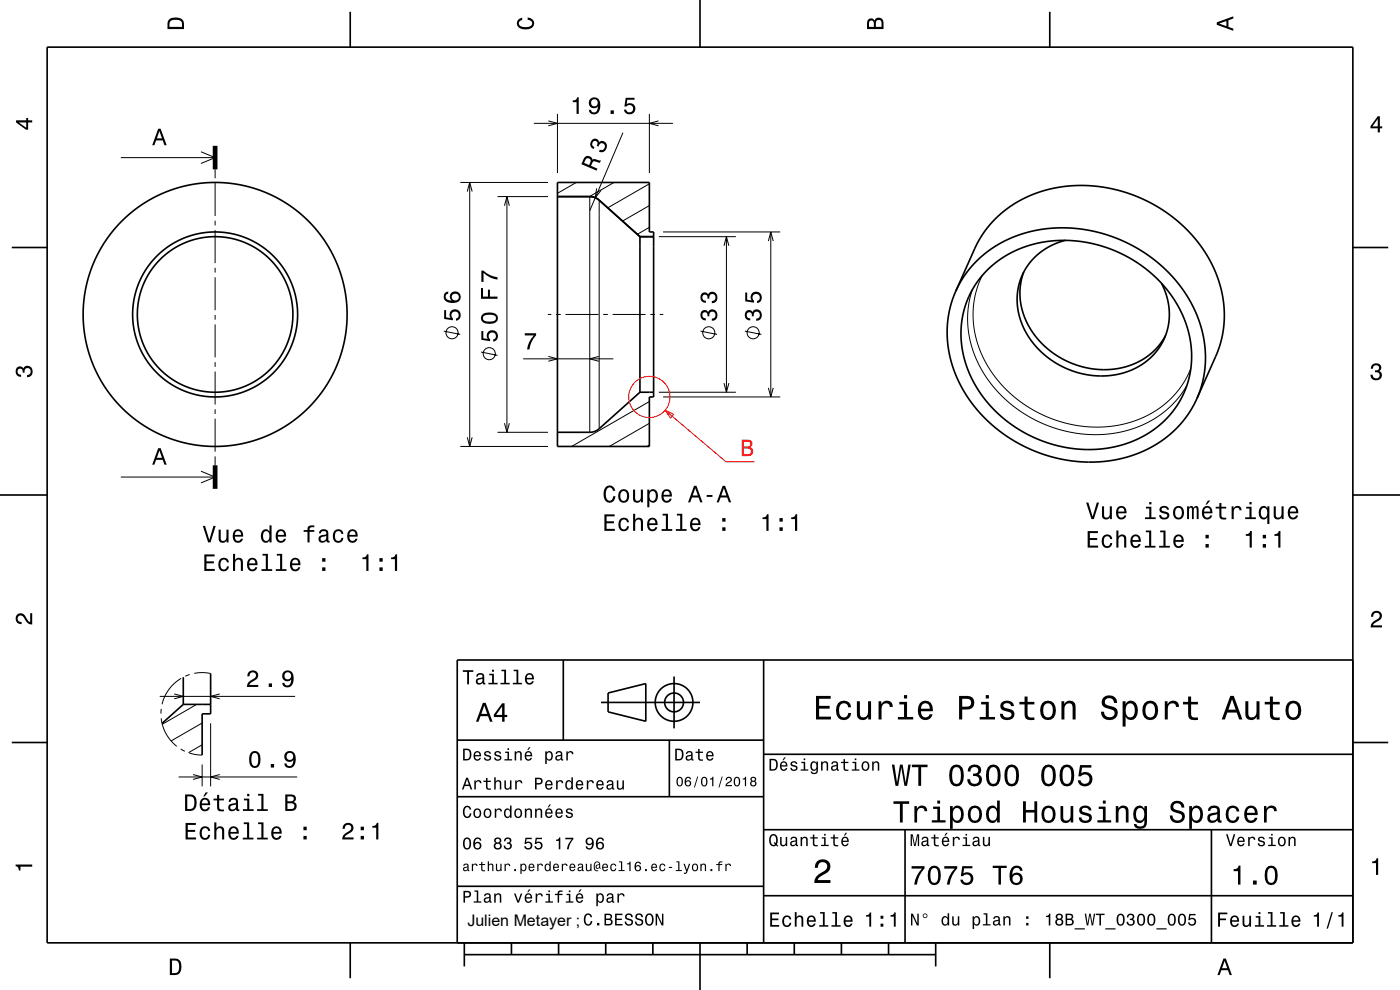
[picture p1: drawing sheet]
<svg xmlns="http://www.w3.org/2000/svg" width="297mm" height="210mm" viewBox="0 0 297 210" stroke-linecap="round" stroke-linejoin="round" font-family="sans-serif">
<defs><g id="words">
<text font-size="3.4" x="99.2" y="196.5">Julien Metayer ;</text>
</g></defs>
<g fill="none" stroke="#000" stroke-width=".21">
<path d="M25.6 33.4h20M42.6 32.2l3 1.2-3 1.3M45.6 35.9v1.9M45.6 38.8v7M97.6 38.7h18.7M99.6 38.7v56M113.3 26.2h29.5M116.3 25.6l2 .6-2 .5M118.3 24.2v12.5M122.3 38.7l-4 2.3M126.6 40l-.3 1.9 1.2-1.5M130.3 38.7l-5.2 3"/>
<path d="M132.2 28.1l-7.1 16.6M137.8 39l-8.9 5.1M137.8 24.2v12.5M139.7 25.6l-1.9 .6 1.9 .5M45.6 46.8v1M45.6 48.8v7M45.6 56.8v1M45.6 58.8v7M99.1 40.6l.5-1.9 .6 1.9M105.5 41.7h10.8M107 43.6l.5-1.9 .6 1.9M107.5 41.7v50"/>
<path d="M125.1 41.7v50M127.1 42.5v48.4M137.8 43.6l-5.7 3.3M137.8 48.2l-2.6 1.5M139.8 50.2h16.3M140.7 49.2h24.8M153.6 52.1l.5-1.9 .5 1.9M154.1 50.2v33M163 51.1l.5-1.9 .5 1.9M163.5 49.2v35M208.4 58.4l-.9 2-.6 2.1-.3 1.9-.2 2.2 .1 2.2 .4 2.2 .5 2 .9 2.4 1 1.8 1.4 2.2 3 3.5 1.9 1.6 2 1.5 4.2 2.3 4.4 1.5 2.5 .5 2.7 .3 4.3-.2 2.4-.4 2.4-.7 2.2-.8 1.8-1 1.7-1.1 1.7-1.4 1.7-1.7 1.1-1.6 1.1-1.8 .8-1.8M45.6 66.8v1"/>
<path d="M45.6 68.8v7M45.6 76.8v1M45.6 78.8v7M94.1 70.2l3.5 .7M102 74.7l3.5 .7M111 76.1h19.1M116.2 66.7h.8M116.3 75.6l2 .5-2 .5M118 66.7h1M120 66.7h7M127 75.6l-1.9 .5 1.9 .5M128 66.7h1"/>
<path d="M130 66.7h7M138 66.7h1M140 66.7h.7M148.6 70.2l3.5 .7M158 70.2l3.5 .7M206.3 61.5l-.9 3.8-.1 2.2 .1 1.9 .3 2.3 .5 1.9 1.5 3.9 2.5 3.8 3.1 3.4 2.1 1.8 1.8 1.2 4 2.1 4.2 1.5 4.4 .8h4.6l4.5-.7 3.9-1.4 2-1.1 1.7-1.1 1.5-1.3 1.5-1.6 2.3-3.2M42.6 100l3 1.2-3 1.2M45.6 96.8v1.9M45.6 86.8v1M45.6 88.8v7M97.6 94.7h18.7M99.1 92.8l.5 1.9 .6-1.9"/>
<path d="M105.5 91.7h10.8M107 89.8l.5 1.9 .6-1.9M118.5 91.7l-.2 .1M137.8 85.2l-16.5 9.5M137.8 94.4l-.5 .3M137.8 89.8l-8.5 4.9M139.8 83.2h16.3M140.7 84.2h24.8M153.6 81.3l.5 1.9 .5-1.9M163 82.3l.5 1.9 .5-1.9M25.6 101.2h20M34.2 152.4a8.7 8.7 0 0 0 3.3 5.9"/>
<path d="M34.2 150.4l-.1 1M38.3 158.9l.9 .5M38.4 143.9a8.8 8.8 0 0 0-4 5.5M40.1 159.7l1.5 .4 1.3 .1M40.2 143.1l-.9 .3M41.2 142.8l1.7-.1 1.8 .2M41.7 149.4l-7.3 4.2M42.9 158l-2.9 1.7M42.9 153.4l-6.6 3.8M44.7 153.4v13.4M42.9 162.2v4.6"/>
<circle cx="95.9" cy="70.6" r="1.28"/>
<circle cx="103.8" cy="75" r="1.28"/>
<circle cx="150.4" cy="70.6" r="1.28"/>
<circle cx="159.8" cy="70.6" r="1.28"/>
</g>
<g fill="none" stroke="#000" stroke-width=".35">
<path d="M10 10h277v190h-277zM74.3 2.5v7.5M148.5 0v10M222.7 2.5v7.5M118.3 38.7h19.5v10.5h.9v35h-.9v10.5h-19.5zM2.5 52.5h7.5M118.3 41.7h7a2.97 2.97 0 0 1 1.8 .8l8.7 7.7M135.8 50.2v33M135.8 50.2h2.9M209.3 57.4l1.4-1.3 1.8-1.3 3.8-2 4.3-1.3 4.5-.5 4.6 .3 4.6 1.1 4.4 1.8 3.8 2.4 3.5 3.1 2.9 3.5 2.1 4 .8 2.1 .5 2 .5 4-.1 2.2-.3 2.1-1.2 3.7-.9 1.8-1.2 1.8-1.5 1.8-1.5 1.4-1.9 1.5-1.6 .9-2.5 1.2-2.2 .7-2.2 .5-2.4 .4h-4.7l-2.4-.4-2.9-.6-2.6-.9-2.3-1-2.4-1.4-1.8-1.2-2-1.6-1.9-1.9-1.6-1.8-1.3-2-1.2-2.1-.9-2.1-.8-2.4-.4-2.2-.2-2.2v-2.2l.3-2.2 .5-2.1 .8-2 1-1.9 1.2-1.8zM217.2 57.7l-.7 2.8-.1 2.6 .5 2.9 1.1 2.8 1.6 2.4 2.1 2.3 2.3 1.8 2.9 1.6 2.8 .9 2.9 .5 3.1 .1 2.8-.5 2.6-1 2.5-1.5 2.1-1.9 1.6-2.4M226 51l-2.2 .7-2 1.1-1.8 1.3-1.5 1.6-1.2 1.8-.8 1.9-.6 2.1-.1 2.2 .2 2.4 .6 2 .9 2.1 1.1 1.9 1.6 1.8 1.8 1.7 2 1.4 2.2 1.2 2.3 .8 2.5 .5 2.4 .3 2.4-.2 2.4-.4 1.9-.7 2-1.1 1.8-1.4 1.6-1.7 1.1-1.7 .9-2 .4-2.1 .2-2-.2-2.2-.6-2.2-.9-2"/>
<path d="M287 52.5h7.5M202.8 61.8l-.9 2.2-.6 2.3-.3 2.6-.1 2.4 .3 2.5 .5 2.4 .7 2.4 1 2.4 1.1 2 1.4 2.2 1.9 2.3 1.7 1.7 2.2 2 2 1.4 2.1 1.3 2.7 1.4 2.6 1 2.4 .7 2.9 .6 2.7 .3 3 .1 2.4-.2 2.8-.4 2.3-.6 2.6-1 2.1-1 2.1-1.3 1.9-1.4 1.6-1.6 1.6-1.8 1.3-2 1.1-2.1M202.8 61.8l1-2.1 1.3-2 1.4-1.7 1.9-1.8 1.8-1.3 2.1-1.3 2.3-1.1 2.3-.9 2.8-.7 2.3-.4 2.4-.2 3 .1 2.6 .3 2.5 .5 2.6 .7 2.8 1.1 2.5 1.2 2.6 1.5 2 1.5 2.2 1.9 1.9 2 1.6 2 1.5 2.2 1.2 2.3 1 2.6 .7 2.4 .5 2.6 .1 2.3-.1 2.4-.3 2.1-.5 2.3-.9 2.3M202.8 61.8l4.2-9.6 2-3.3 1.5-1.8 1.9-1.9 2.2-1.6 2.5-1.5 3-1.2 2.7-.8 3-.5 3.4-.3 3.1 .2 3.5 .5 3.1 .8 3 1.2 3.1 1.6 2.8 1.7 2.7 2.2 2.2 2.2 2.2 2.6 1.6 2.6 1.3 2.8 1 2.8 .6 2.7 .3 2.8-.1 2.9-.3 2.4-1.1 3.7-4.3 9.6M135.8 83.2l-8.8 7.9a2.96 2.96 0 0 1-1.9 .6h-6.8M135.8 83.2h2.9M0 105h10M287 105h10M119.5 140v17M162 140v60M287 140h-190v60M2.5 157.5h7.5"/>
<path d="M38.9 149.4h5.8M38.9 149.4l-4.5 4.1M38.9 143.6v5.8M44.7 142.9v8.5h-1.8v8.8M97 157h65M127.5 149h21M129 147l8-2v8l-8-2zM142 157v12M143 143.5v11M287 157.5h7.5M97 169h65M162 176h125"/>
<path d="M162 160h125M192 176v24M257 176v24M97 188h65M162 190h125M74.3 200v7.5M98.5 202.5h100M98.5 200v5M108.5 200v2.5M118.5 200v2.5M128.5 200v2.5M138.5 200v2.5"/>
<path d="M148.5 200v10M158.5 200v2.5M168.5 200v2.5M178.5 200v2.5M188.5 200v2.5M198.5 200v5M222.7 200v7.5"/>
<circle cx="45.6" cy="66.7" r="17.5"/>
<circle cx="45.6" cy="66.7" r="16.5"/>
<circle cx="45.6" cy="66.7" r="28"/>
<circle cx="143" cy="149" r="2"/>
<circle cx="143" cy="149" r="4"/>
</g>
<path d="M45.6 30.9v5M45.6 98.7v5" fill="none" stroke="#000" stroke-width="1" stroke-linecap="butt"/>
<circle cx="137.8" cy="84.2" r="4.4" fill="none" stroke="#f00" stroke-width=".21"/>
<g fill="#000">
<path d="M36 4a2.18 2.18 0 0 0-.5 2.2h3.5v-1.2a1.43 1.43 0 0 0-1.7-1.3zM36.3 4.4a2.15 2.15 0 0 1 2.2 .3l.1 1h-2.6v-1z" fill-rule="evenodd"/>
<path d="M109.9 4.2l.9-.4v.4a.7 .7 0 0 0-.7 .5 .7 .7 0 0 0 .3 .8 1.7 1.7 0 0 0 2.5-.5 .9 .9 0 0 0-1-.8v-.5a1.24 1.24 0 0 1 1.4 1.1 1.24 1.24 0 0 1-1 1.4 2.22 2.22 0 0 1-2.5-.7l-.2-.5z" fill-rule="evenodd"/>
<path d="M184.2 4.2l-.3 .7v1.3h3.5v-1.3a.98 .98 0 0 0-.7-1.1 .98 .98 0 0 0-1.2 .6 .84 .84 0 0 0-1.3-.2zM184.5 4.5a.54 .54 0 0 1 .6-.1 .54 .54 0 0 1 .3 .6v.7h-1zM185.9 4.4a.62 .62 0 0 1 .8-.1 .62 .62 0 0 1 .3 .6v.8h-1.2z" fill-rule="evenodd"/>
<path d="M258.1 4.7v.6l3.5 1.2v-.4l-1-.4v-1.4l1-.4v-.4zM258.6 5l1.6-.5v1z" fill-rule="evenodd"/>
<path d="M3.4 25.5v.5l2.1 1.5h.5v-1.5h.8v-.5h-.8v-.5h-.4v.5zM4 26h1.6v1.1z" fill-rule="evenodd"/>
<path d="M33.6 27.3l-1.3 3.5h.5l.3-1h1.4l.4 1h.5l-1.3-3.5zM33.8 27.8l.6 1.6h-1.1z" fill-rule="evenodd"/>
<path d="M121.5 21.3v.4h.8v2.5h.5v-3.6h-.4a.77 .77 0 0 1-.9 .7zM125.2 21a1.15 1.15 0 0 0 0 1.6 1.15 1.15 0 0 0 1.7 0 1.02 1.02 0 0 1-.9 1.3 .56 .56 0 0 1-.6-.6h-.5a1.18 1.18 0 0 0 1.3 1 1.18 1.18 0 0 0 1.1-1.2 1.76 1.76 0 0 0-1.2-2.5zM125.4 21.8a.75 .75 0 0 1 1.5 0 .75 .75 0 0 1-1.5 0zM129.5 23.4v.8h.7v-.8zM132.7 20.7l-.2 1.9h.4a.79 .79 0 0 1 1.1-.2 .79 .79 0 0 1 .1 1.2 .79 .79 0 0 1-1.2-.1l-.1-.2h-.4a1.21 1.21 0 0 0 1.5 1 1.21 1.21 0 0 0 .8-1.6 1.21 1.21 0 0 0-1.8-.6l.2-.9h1.5v-.5z" fill-rule="evenodd"/>
<path d="M124 33.4l-.7 1.4 3.3 1.4 .1-.4-1.3-.6a1.08 1.08 0 0 1 .7-1l1.2 .3 .2-.5-1.5-.3-.3 .2-.1-.2a1 1 0 0 0-1.6-.3zM124.3 33.8a.59 .59 0 0 1 .8-.1 .59 .59 0 0 1 .1 .8l-.2 .5-1.1-.4z" fill-rule="evenodd"/>
<path d="M125.6 29.7a.86 .86 0 0 1 .9-.3 .86 .86 0 0 1 .6 .8 1.06 1.06 0 0 1 1.4 0 1.06 1.06 0 0 1 .1 1.4 1.1 1.1 0 0 1-1.5 .6l.2-.4a.71 .71 0 0 0 1-.7 .71 .71 0 0 0-1.1-.5l-.2 .5-.4-.2a.61 .61 0 0 0 0-.8 .61 .61 0 0 0-.8-.1 .61 .61 0 0 0-.1 .8l.4 .4-.2 .4a1.11 1.11 0 0 1-.3-1.9z" fill-rule="evenodd"/>
<path d="M292.3 24.7l-1.6 2.1v.4h1.6v.9h.4v-.9h.5v-.4h-.5v-2.1zM292.3 25.2v1.6h-1.1z" fill-rule="evenodd"/>
<path d="M94.2 65.8v1.9l1.9 .2v-.4a.8 .8 0 0 1-.3-1.2 .8 .8 0 0 1 1.3 .1 .8 .8 0 0 1-.4 1.2v.4a1.21 1.21 0 0 0 1.1-1.5 1.21 1.21 0 0 0-1.7-.8 1.21 1.21 0 0 0-.5 1.8l-1-.2v-1.5zM94.4 62.2a1.33 1.33 0 0 0-.1 1.4 1.33 1.33 0 0 0 1.3 .7 1.63 1.63 0 0 0 2.1-1.3 1.15 1.15 0 0 0-1.5-1.1 1.15 1.15 0 0 0-.4 1.9 1.03 1.03 0 0 1-1.3-.9 .58 .58 0 0 1 .6-.6v-.5zM95.9 63a.75 .75 0 0 1 1.4 0 .75 .75 0 0 1-1.4 0z" fill-rule="evenodd"/>
<path d="M102.1 70.2v1.9l1.9 .3v-.4a.79 .79 0 0 1-.2-1.2 .79 .79 0 0 1 1.2 0 .79 .79 0 0 1-.1 1.1l-.3 .1v.5a1.21 1.21 0 0 0 1.1-1.5 1.21 1.21 0 0 0-1.7-.8 1.21 1.21 0 0 0-.5 1.7l-1-.1v-1.6zM102.5 66.6a1.13 1.13 0 0 0-.4 1.2 1.13 1.13 0 0 0 .9 .8 2.28 2.28 0 0 0 2.5-.6 1.14 1.14 0 0 0-.9-1.6 2.86 2.86 0 0 0-2.1 .2zM102.5 67.2a2.37 2.37 0 0 1 2.6 0v.6a2.38 2.38 0 0 1-2.6 0z" fill-rule="evenodd"/>
<path d="M102 61.1v2.3h3.5v-.5h-1.6v-1.5h-.4v1.5h-1v-1.8zM102.1 57.4v2.4h.5v-1.9a5.2 5.2 0 0 0 2.9 1.4v-.5a5.3 5.3 0 0 1-3-1.4z" fill-rule="evenodd"/>
<path d="M111.3 70.7h2.4v.4a5.3 5.3 0 0 0-1.4 3h-.5a5.2 5.2 0 0 1 1.4-2.9h-1.9z" fill-rule="evenodd"/>
<path d="M148.8 66a1.17 1.17 0 0 0-.1 1.3 1.17 1.17 0 0 0 1 .7v-.5a.62 .62 0 0 1-.7-.3 .62 .62 0 0 1 .2-.8 .62 .62 0 0 1 .9 .2v.5h.4a.72 .72 0 0 1 .4-.9 .72 .72 0 0 1 1 .4 .72 .72 0 0 1-.6 .9l-.3 .1v.5a1.18 1.18 0 0 0 1.2-1.6 1.18 1.18 0 0 0-1.8-.6l-.2 .3a.86 .86 0 0 0-1.4-.2zM148.8 62.3a1.17 1.17 0 0 0-.1 1.3 1.17 1.17 0 0 0 1 .6v-.4a.62 .62 0 0 1-.7-.3 .62 .62 0 0 1 .2-.8 .62 .62 0 0 1 .9 .2v.5h.4a.72 .72 0 0 1 .4-1 .72 .72 0 0 1 1 .5 .72 .72 0 0 1-.6 .9l-.3 .1v.4a1.18 1.18 0 0 0 1.2-1.5 1.18 1.18 0 0 0-1.8-.6l-.2 .3a.86 .86 0 0 0-1.4-.2z" fill-rule="evenodd"/>
<path d="M158.2 66a1.17 1.17 0 0 0-.1 1.3 1.17 1.17 0 0 0 1.1 .7v-.5a.62 .62 0 0 1-.8-.3 .62 .62 0 0 1 .3-.8 .62 .62 0 0 1 .8 .2v.5h.4a.72 .72 0 0 1 .4-.9 .72 .72 0 0 1 1 .4 .72 .72 0 0 1-.5 .9l-.4 .1v.5a1.18 1.18 0 0 0 1.2-1.6 1.18 1.18 0 0 0-1.8-.6l-.2 .3a.86 .86 0 0 0-1.4-.2zM158.1 62.1v1.8l1.9 .3v-.4a.8 .8 0 0 1-.3-1.2 .8 .8 0 0 1 1.3 0 .8 .8 0 0 1-.4 1.2v.5a1.21 1.21 0 0 0 1.1-1.5 1.21 1.21 0 0 0-1.7-.8 1.21 1.21 0 0 0-.5 1.7l-1-.1v-1.5z" fill-rule="evenodd"/>
<path d="M291.1 77.4a1.08 1.08 0 0 1 1.4-.2 1.08 1.08 0 0 1 .4 1.2l-.3 .3a1.06 1.06 0 0 1 .5 1.3 1.06 1.06 0 0 1-1.2 .7 1.1 1.1 0 0 1-1.2-1.2h.5a.71 .71 0 0 0 1 .8 .71 .71 0 0 0 .1-1.3h-.6v-.4a.61 .61 0 0 0 .8-.3 .61 .61 0 0 0-.2-.8 .61 .61 0 0 0-.9 .2l-.1 .5h-.5z" fill-rule="evenodd"/>
<path d="M3.6 78a.86 .86 0 0 1 1.4 .2 1.06 1.06 0 0 1 1.2-.6 1.06 1.06 0 0 1 .7 1.2 1.1 1.1 0 0 1-1.2 1.2v-.4a.71 .71 0 0 0 .8-1 .71 .71 0 0 0-1.3-.1v.6h-.4a.61 .61 0 0 0-.3-.8 .61 .61 0 0 0-.8 .2 .61 .61 0 0 0 .2 .8l.6 .2v.4a1.15 1.15 0 0 1-1.2-.6 1.15 1.15 0 0 1 .3-1.3z" fill-rule="evenodd"/>
<path d="M33.6 95.1l-1.3 3.5h.5l.3-1.1h1.4l.4 1.1h.5l-1.3-3.5zM33.8 95.6l.6 1.5h-1.1z" fill-rule="evenodd"/>
<path d="M43 111.6l1.2 3.5h.5l1.1-3.5h-.5l-.9 2.9-.9-2.9zM46.4 112.3v1.8a.89 .89 0 0 0 .6 1 .89 .89 0 0 0 1.1-.5v.5h.4v-2.8h-.5v1.6a.64 .64 0 0 1-.3 .8 .64 .64 0 0 1-.9-.3v-2.1zM49.7 112.6a1.54 1.54 0 0 0 .8 2.6 1.06 1.06 0 0 0 1.1-.9h-.5l-.2 .3-.4 .2a.76 .76 0 0 1-.7-1h1.8a1.17 1.17 0 0 0-.5-1.3 1.17 1.17 0 0 0-1.4 .1zM50 112.9a.66 .66 0 0 1 .8-.2 .66 .66 0 0 1 .3 .8h-1.3zM55.6 112.6a1.58 1.58 0 0 0 .8 2.6l.4-.2 .4-.4v.5h.4v-3.7h-.4v1.4a.89 .89 0 0 0-1.6-.2zM56 112.9a.62 .62 0 0 1 .7-.2 .62 .62 0 0 1 .4 .5 1.11 1.11 0 0 1-.6 1.6 1.19 1.19 0 0 1-.5-1.9zM58.8 112.6a1.54 1.54 0 0 0 .8 2.6 1.06 1.06 0 0 0 1.1-.9h-.5l-.2 .3-.4 .2a.76 .76 0 0 1-.7-1h1.8a1.16 1.16 0 0 0-.5-1.3 1.16 1.16 0 0 0-1.4 .1zM59.1 112.9a.66 .66 0 0 1 .8-.2 .66 .66 0 0 1 .3 .8h-1.3zM64.4 112.4v.4h.8v2.3h.5v-2.3h1v-.4h-1v-.3l.3-.2 .7-.1v-.3a1.03 1.03 0 0 0-1.5 .7v.2zM67.9 112.5l-.2 .6h.4a.55 .55 0 0 1 .6-.5 .55 .55 0 0 1 .4 .8h-.2a1 1 0 0 0-1 .2 1 1 0 0 0-.3 1.1 .94 .94 0 0 0 1.7 0l.1 .3 .5 .1v-.4h-.2v-1.6a1.02 1.02 0 0 0-1.8-.6zM68.1 114l1.1-.3a.77 .77 0 0 1-.2 .9 .77 .77 0 0 1-.9 0l-.1-.3zM70.9 112.6a1.53 1.53 0 0 0 .8 2.6 1.05 1.05 0 0 0 1.2-1.1h-.5a.67 .67 0 0 1-.6 .7 .67 .67 0 0 1-.7-.6 1.12 1.12 0 0 1 .7-1.6 .59 .59 0 0 1 .6 .6h.4a1.09 1.09 0 0 0-.7-.9 1.09 1.09 0 0 0-1.2 .3zM74 112.6a1.54 1.54 0 0 0 .8 2.6 1.06 1.06 0 0 0 1-.9h-.4l-.2 .3-.4 .2a.76 .76 0 0 1-.7-1h1.8a1.16 1.16 0 0 0-.5-1.3 1.16 1.16 0 0 0-1.4 .1zM74.3 112.9a.66 .66 0 0 1 .8-.2 .66 .66 0 0 1 .3 .8h-1.3z" fill-rule="evenodd"/>
<path d="M128.2 109.1v3.5h2.2v-.4h-1.7v-1.2h1.5v-.4h-1.5v-1.1h1.7v-.4zM131.5 110.2a1.53 1.53 0 0 0 .8 2.5 1.06 1.06 0 0 0 1.1-1.1h-.4a.67 .67 0 0 1-.6 .7 .67 .67 0 0 1-.7-.6 1.12 1.12 0 0 1 .6-1.5 .6 .6 0 0 1 .7 .6h.4a1.09 1.09 0 0 0-.7-1 1.09 1.09 0 0 0-1.2 .4zM134.3 109v3.6h.5v-1.6a.63 .63 0 0 1 .3-.7 .63 .63 0 0 1 .8 .3l.1 2h.4v-1.8a.88 .88 0 0 0-.6-1 .88 .88 0 0 0-1 .5v-1.3zM137.6 110.2a1.55 1.55 0 0 0 .8 2.5 1.06 1.06 0 0 0 1.1-.9h-.5l-.2 .4-.4 .1a.76 .76 0 0 1-.7-.9h1.8a1.17 1.17 0 0 0-.5-1.4 1.17 1.17 0 0 0-1.4 .2zM137.9 110.4a.66 .66 0 0 1 .8-.1 .66 .66 0 0 1 .3 .7h-1.3zM140.6 109v.4h.7v2.8h-1v.4h2.3v-.4h-.9v-3.2zM143.6 109v.4h.7v2.8h-.9v.4h2.2v-.4h-.9v-3.2zM146.7 110.2a1.54 1.54 0 0 0 .8 2.5 1.06 1.06 0 0 0 1.1-.9h-.5l-.2 .4-.4 .1a.76 .76 0 0 1-.7-.9h1.8a1.17 1.17 0 0 0-.5-1.4 1.17 1.17 0 0 0-1.4 .2zM147 110.4a.66 .66 0 0 1 .8-.1 .66 .66 0 0 1 .4 .7h-1.4zM153.2 111.9v.7h.7v-.7zM153.2 109.9v.7h.7v-.7z" fill-rule="evenodd"/>
<path d="M128.4 103.4a2.51 2.51 0 0 0 .4 3.1 1.26 1.26 0 0 0 1.8-1.2h-.5a.82 .82 0 0 1-1.1 .8 2.08 2.08 0 0 1 0-2.6 .72 .72 0 0 1 1 .6h.5a1.19 1.19 0 0 0-.8-1.1 1.19 1.19 0 0 0-1.3 .4zM131.5 104.1a1.53 1.53 0 0 0 .8 2.6 1.48 1.48 0 0 0 1.2-1.5 1.48 1.48 0 0 0-1.2-1.4l-.5 .1zM131.8 104.4a.67 .67 0 0 1 .7-.2 .67 .67 0 0 1 .5 .5 1.11 1.11 0 0 1-.7 1.6 1.17 1.17 0 0 1-.5-1.9zM134.3 103.9v1.7a.89 .89 0 0 0 .6 1 .89 .89 0 0 0 1.1-.5v.5h.4v-2.7h-.5v1.5a.65 .65 0 0 1-.3 .8 .65 .65 0 0 1-.8-.3l-.1-2zM137.3 103.9v3.7h.5v-1.5a.93 .93 0 0 0 1 .5 .93 .93 0 0 0 .7-.8 1.5 1.5 0 0 0-1-2l-.4 .1-.3 .4v-.4zM137.9 104.4a.63 .63 0 0 1 .7-.2 .63 .63 0 0 1 .5 .6 1.13 1.13 0 0 1-.6 1.5 1.19 1.19 0 0 1-.6-1.9zM140.6 104.1a1.54 1.54 0 0 0 .8 2.6 1.06 1.06 0 0 0 1.1-.9h-.4l-.3 .3-.3 .2a.76 .76 0 0 1-.7-1h1.7a1.16 1.16 0 0 0-.4-1.3 1.16 1.16 0 0 0-1.5 .1zM141 104.4a.66 .66 0 0 1 .8-.2 .66 .66 0 0 1 .3 .8h-1.3zM147.2 103.1l-1.2 3.5h.4l.4-1.1h1.4l.4 1.1h.4l-1.2-3.5zM147.5 103.6l.5 1.5h-1zM149.9 105v.4h1.2v-.4zM153.3 103.1l-1.3 3.5h.5l.4-1.1h1.4l.3 1.1h.5l-1.3-3.5zM153.6 103.6l.5 1.5h-1.1z" fill-rule="evenodd"/>
<path d="M161.8 109.8v.3h.8v2.5h.4v-3.5h-.3a.77 .77 0 0 1-.9 .7zM165.4 111.9v.7h.7v-.7zM165.4 109.9v.7h.7v-.7zM167.8 109.8v.3h.9v2.5h.4v-3.5h-.3a.78 .78 0 0 1-1 .7z" fill-rule="evenodd"/>
<path d="M3.6 130.4a1.22 1.22 0 0 1 2 .7l.4 .6 .4 .3v-1.9h.4v2.4a1.8 1.8 0 0 1-1.7-1.4 .71 .71 0 0 0-.9-.5 .71 .71 0 0 0-.5 .8 .71 .71 0 0 0 .9 .5v.5a1.18 1.18 0 0 1-1.2-.7 1.18 1.18 0 0 1 .2-1.3z" fill-rule="evenodd"/>
<path d="M43.3 117.6v3.5h2.3v-.4h-1.8v-1.2h1.6v-.4h-1.6v-1.1h1.7v-.4zM46.6 118.7a1.53 1.53 0 0 0 .9 2.5 1.05 1.05 0 0 0 1.1-1.1h-.5a.67 .67 0 0 1-.6 .7 .67 .67 0 0 1-.7-.6 1.12 1.12 0 0 1 .7-1.5 .6 .6 0 0 1 .6 .6h.5a1.09 1.09 0 0 0-.8-1 1.09 1.09 0 0 0-1.2 .4zM49.4 117.5v3.6h.5v-1.6a.64 .64 0 0 1 .4-.7 .64 .64 0 0 1 .8 .3v2h.4v-1.8a.88 .88 0 0 0-.6-1 .88 .88 0 0 0-1 .5v-1.3zM52.7 118.7a1.54 1.54 0 0 0 .8 2.5 1.05 1.05 0 0 0 1.1-.9h-.5l-.2 .4-.3 .1a.75 .75 0 0 1-.7-.9h1.7a1.16 1.16 0 0 0-.5-1.4 1.16 1.16 0 0 0-1.4 .2zM53 118.9a.66 .66 0 0 1 .8-.1 .66 .66 0 0 1 .4 .7h-1.3zM55.7 117.5v.4h.7v2.8h-.9v.4h2.2v-.4h-.9v-3.2zM58.7 117.5v.4h.7v2.8h-.9v.4h2.3v-.4h-.9v-3.2zM61.8 118.7a1.54 1.54 0 0 0 .8 2.5 1.06 1.06 0 0 0 1.1-.9h-.4l-.3 .4-.3 .1a.75 .75 0 0 1-.7-.9h1.7a1.16 1.16 0 0 0-.4-1.4 1.16 1.16 0 0 0-1.5 .2zM62.2 118.9a.66 .66 0 0 1 .8-.1 .66 .66 0 0 1 .3 .7h-1.3zM68.3 120.4v.7h.7v-.7zM68.3 118.4v.7h.7v-.7z" fill-rule="evenodd"/>
<path d="M76.9 118.3v.3h.8v2.5h.5v-3.5h-.4a.77 .77 0 0 1-.9 .7zM80.5 120.4v.7h.7v-.7zM80.5 118.4v.7h.7v-.7zM83 118.3v.3h.8v2.5h.4v-3.5h-.3a.77 .77 0 0 1-.9 .7z" fill-rule="evenodd"/>
<path d="M291.2 129.9a1.18 1.18 0 0 1 1.9 .3 1.18 1.18 0 0 1-1 1.7l-.5 .3-.3 .5h1.9v.4h-2.4a1.8 1.8 0 0 1 1.4-1.8 .71 .71 0 0 0 .5-.8 .71 .71 0 0 0-.9-.5 .71 .71 0 0 0-.5 .8h-.4z" fill-rule="evenodd"/>
<path d="M98.2 158.8v2.5h.9a1.37 1.37 0 0 0 .7-2.2 1.56 1.56 0 0 0-1.6-.3zM98.6 159.1a.98 .98 0 0 1 1.1 .7 .98 .98 0 0 1-.6 1.2h-.5zM100.7 159.6a1.04 1.04 0 0 0-.2 1.2 1.04 1.04 0 0 0 1 .5l.5-.5h-.3l-.4 .3a.54 .54 0 0 1-.5-.7h1.3a.83 .83 0 0 0-.4-.9 .83 .83 0 0 0-1 .1zM100.9 159.7l.2-.1a.47 .47 0 0 1 .5 .1 .47 .47 0 0 1 .1 .5h-.9zM102.9 159.5l-.2 .1a.69 .69 0 0 0 .9 .9l.2 .1a.43 .43 0 0 1-.4 .5 .43 .43 0 0 1-.4-.4h-.3a.74 .74 0 0 0 .9 .7 .74 .74 0 0 0 .5-1l-1-.4a.38 .38 0 0 1 .3-.5 .38 .38 0 0 1 .4 .4h.3a.78 .78 0 0 0-1.2-.4zM105.1 159.5l-.2 .1a.69 .69 0 0 0 .9 .9l.2 .1a.43 .43 0 0 1-.4 .5 .43 .43 0 0 1-.5-.4h-.3a.74 .74 0 0 0 .9 .7 .74 .74 0 0 0 .5-1l-.9-.4a.38 .38 0 0 1 .3-.5 .38 .38 0 0 1 .4 .4h.3a.77 .77 0 0 0-1.2-.4zM107.2 159.4v.3h.5v1.3h-.7v.3h1.6v-.3h-.6v-1.6zM107.7 158.7v.4h.3v-.4zM109.2 159.4v1.9h.3v-1.1a.45 .45 0 0 1 .4-.6 .45 .45 0 0 1 .5 .5v1.2h.3v-1.3a.63 .63 0 0 0-.5-.7 .63 .63 0 0 0-.7 .4v-.3zM112.2 158.5l-.4 .6h.3l.5-.6zM111.5 159.6a1.04 1.04 0 0 0-.2 1.2 1.04 1.04 0 0 0 1.1 .5l.5-.5h-.3l-.5 .3a.54 .54 0 0 1-.5-.7h1.3a.83 .83 0 0 0-.4-.9 .83 .83 0 0 0-1 .1zM111.8 159.7l.1-.1a.48 .48 0 0 1 .5 .1 .48 .48 0 0 1 .2 .5h-1zM115.7 159.4v2.7h.3v-1.1a.66 .66 0 0 0 .7 .4 .66 .66 0 0 0 .5-.6 .91 .91 0 0 0 0-1.1 .91 .91 0 0 0-1-.3l-.2 .3v-.3zM116.1 159.8a.45 .45 0 0 1 .5-.2 .45 .45 0 0 1 .3 .4 .65 .65 0 0 1 .1 .8 .65 .65 0 0 1-.7 .2 .98 .98 0 0 1-.2-1.2zM118.1 159.5l-.2 .4h.3a.39 .39 0 0 1 .4-.3 .39 .39 0 0 1 .3 .5h-.1a.65 .65 0 0 0-1 .4 .65 .65 0 0 0 .6 .9l.6-.3 .1 .2h.4v-.2l-.2-.1v-1.1a.72 .72 0 0 0-.5-.6 .72 .72 0 0 0-.7 .2zM118.2 160.6l.8-.3a.55 .55 0 0 1-.2 .7 .55 .55 0 0 1-.6 0zM120.1 159.4v1.9h.4v-1.1a.47 .47 0 0 1 .2-.6 .47 .47 0 0 1 .6 .2v.2h.4a.64 .64 0 0 0-.5-.7 .64 .64 0 0 0-.8 .4v-.3z" fill-rule="evenodd"/>
<path d="M98.2 142.2v.3h.9v2.7h.4v-2.7h.9v-.3zM101.3 143l-.3 .5h.4a.47 .47 0 0 1 .5-.4 .47 .47 0 0 1 .4 .6l-.2 .1a.84 .84 0 0 0-1 .2 .84 .84 0 0 0 0 1.1 .9 .9 0 0 0 1.3-.2l.1 .2 .5 .1v-.3l-.3-.1v-1.3a.87 .87 0 0 0-1.4-.5zM101.4 144.3l.9-.3a.66 .66 0 0 1-.1 .7 .66 .66 0 0 1-.8 .1zM103.8 142.9v.3h.6v1.6h-.8v.4h2v-.4h-.8v-1.9zM104.4 142.1v.4h.4v-.4zM106.4 142.1v.3h.6v2.4h-.8v.4h1.9v-.4h-.7v-2.7zM109 142.1v.3h.6v2.4h-.8v.4h1.9v-.4h-.7v-2.7zM111.6 143.1a1.32 1.32 0 0 0 .7 2.1 .9 .9 0 0 0 .9-.7h-.3l-.2 .3-.4 .1a.65 .65 0 0 1-.6-.8h1.6a1 1 0 0 0-.4-1.2 1 1 0 0 0-1.3 .2zM111.9 143.3a.57 .57 0 0 1 .7-.1 .57 .57 0 0 1 .3 .6h-1.2z" fill-rule="evenodd"/>
<path d="M102.4 149.1l-1.4 4h.5l.4-1.2h1.6l.4 1.2h.6l-1.5-4zM102.7 149.7l.7 1.7h-1.3zM106.5 149.2l-1.7 2.4v.5h1.7v1h.5v-1h.6v-.5h-.6v-2.4zM106.5 149.9v1.7h-1.3z" fill-rule="evenodd"/>
<path d="M143.2 158.8v2.5h.9a1.37 1.37 0 0 0 .7-2.2 1.56 1.56 0 0 0-1.6-.3zM143.6 159.1a.98 .98 0 0 1 1.1 .7 .98 .98 0 0 1-.6 1.2h-.5zM145.7 159.5l-.2 .4h.3a.39 .39 0 0 1 .5-.3 .39 .39 0 0 1 .3 .5h-.2a.65 .65 0 0 0-.9 .4 .65 .65 0 0 0 .5 .9l.7-.3v.2h.4v-.2l-.1-.1-.1-1.1a.73 .73 0 0 0-.4-.6 .73 .73 0 0 0-.8 .2zM145.8 160.6l.8-.3a.55 .55 0 0 1-.1 .7 .55 .55 0 0 1-.7 0zM148.1 158.9v.5h-.5v.3h.5v1.3a.75 .75 0 0 0 1 .4v-.3a.48 .48 0 0 1-.7-.3v-1.1h.7v-.3h-.7v-.5zM150 159.6a1.04 1.04 0 0 0-.2 1.2 1.04 1.04 0 0 0 1.1 .5l.5-.5h-.4l-.4 .3a.54 .54 0 0 1-.5-.7h1.3a.83 .83 0 0 0-.4-.9 .83 .83 0 0 0-1 .1zM150.3 159.7l.1-.1a.48 .48 0 0 1 .5 .1 .48 .48 0 0 1 .2 .5h-1z" fill-rule="evenodd"/>
<path d="M173.1 147.6v5h3.2v-.6h-2.5v-1.7h2.2v-.6h-2.2v-1.5h2.4v-.6zM177.8 149.2a2.59 2.59 0 0 0 .5 3.4 1.58 1.58 0 0 0 2.3-1.4h-.6a.95 .95 0 0 1-.9 1 .95 .95 0 0 1-1-.9 1.59 1.59 0 0 1 .9-2.1 .85 .85 0 0 1 .9 .8h.7a1.56 1.56 0 0 0-1.1-1.3 1.56 1.56 0 0 0-1.7 .5zM181.8 148.8v2.5a1.27 1.27 0 0 0 .9 1.4 1.27 1.27 0 0 0 1.5-.7v.6h.6v-3.8h-.6v2.2a.92 .92 0 0 1-.6 1.1 .92 .92 0 0 1-1.2-.4v-2.9zM186.4 148.8v3.8h.6v-2.2a.95 .95 0 0 1 .5-1.1 .95 .95 0 0 1 1.2 .3l.1 .4h.6a1.28 1.28 0 0 0-1-1.4 1.28 1.28 0 0 0-1.4 .8v-.6zM190.8 148.9v.5h1v2.7h-1.3v.5h3.2v-.5h-1.3v-3.2zM191.8 147.4v.8h.6v-.8zM195.1 149.2a2.62 2.62 0 0 0 .5 3.4 1.57 1.57 0 0 0 2.2-1.1h-.6l-.3 .5-.5 .2a1.08 1.08 0 0 1-1-1.3h2.5a1.66 1.66 0 0 0-.7-2 1.66 1.66 0 0 0-2.1 .3zM195.6 149.5a.94 .94 0 0 1 1.2-.2 .94 .94 0 0 1 .5 1h-1.9zM203.5 147.6v5h.6v-2.1h.8a1.47 1.47 0 0 0 1.8-1.2 1.47 1.47 0 0 0-1.5-1.7zM204.1 148.2a1.6 1.6 0 0 1 1.8 .5 .86 .86 0 0 1 0 .9 .86 .86 0 0 1-.9 .3h-.9zM208.1 148.9v.5h1v2.7h-1.3v.5h3.3v-.5h-1.3v-3.2zM209.1 147.4v.8h.7v-.8zM212.6 148.9a1.08 1.08 0 0 0-.3 1.2 1.08 1.08 0 0 0 1 .7l1.1 .4a.57 .57 0 0 1 .2 .6 .57 .57 0 0 1-.5 .4 .96 .96 0 0 1-1.4-.8h-.6a1.6 1.6 0 0 0 1.3 1.4 1.6 1.6 0 0 0 1.7-.8 1.13 1.13 0 0 0-1-1.6l-1.1-.3-.2-.4a.87 .87 0 0 1 .9-.5 .87 .87 0 0 1 .8 .6h.6a1.4 1.4 0 0 0-2.1-1.1zM217.4 147.8v1.1h-1.1v.5h1.1v2.6l.2 .4 .4 .3h1.4v-.5a.97 .97 0 0 1-1.4-.5v-2.3h1.4v-.5h-1.4v-1.1zM221.1 149.2a2.56 2.56 0 0 0 .5 3.4 1.72 1.72 0 0 0 1.8-.2 1.72 1.72 0 0 0 .6-1.7 1.7 1.7 0 0 0-.9-1.9 1.7 1.7 0 0 0-2 .4zM221.6 149.6a.96 .96 0 0 1 1-.4 .96 .96 0 0 1 .7 .8 1.59 1.59 0 0 1-1 2.2 1.19 1.19 0 0 1-1-1.5zM225.2 148.8v3.8h.6v-2.2a.97 .97 0 0 1 .5-1.1 .97 .97 0 0 1 1.1 .2l.1 .7v2.4h.7v-2.5a1.27 1.27 0 0 0-.9-1.4 1.27 1.27 0 0 0-1.5 .6v-.5zM234.1 147.9a1.38 1.38 0 0 0-.3 1.5 1.38 1.38 0 0 0 1.3 .9 1.25 1.25 0 0 1 1.4 .9 1.15 1.15 0 0 1-1.3 .9 1.15 1.15 0 0 1-1-1.1h-.7a1.8 1.8 0 0 0 1.7 1.8 1.8 1.8 0 0 0 1.9-1.6 1.46 1.46 0 0 0-1.5-1.4l-.6-.2a.83 .83 0 0 1-.5-1.1 .83 .83 0 0 1 1.2-.3l.5 .5 .1 .4h.7a1.67 1.67 0 0 0-1-1.6 1.67 1.67 0 0 0-1.9 .4zM238.2 148.8v5.3h.6v-2.1a1.32 1.32 0 0 0 1.4 .7 1.32 1.32 0 0 0 1.1-1.1 2.43 2.43 0 0 0-.8-2.8 1.21 1.21 0 0 0-1.7 .5v-.5zM239.1 149.6a.9 .9 0 0 1 .9-.4 .9 .9 0 0 1 .7 .8 1.61 1.61 0 0 1-.9 2.2 1.18 1.18 0 0 1-1-1.5zM242.8 149.2a2.56 2.56 0 0 0 .5 3.4 1.72 1.72 0 0 0 1.8-.2 1.72 1.72 0 0 0 .6-1.7 1.7 1.7 0 0 0-.9-1.9 1.7 1.7 0 0 0-2 .4zM243.3 149.6a.96 .96 0 0 1 1-.4 .96 .96 0 0 1 .7 .8 1.59 1.59 0 0 1-1 2.2 1.19 1.19 0 0 1-1-1.5zM247.1 148.8v3.8h.6v-2.2a.95 .95 0 0 1 .5-1.1 .95 .95 0 0 1 1.2 .3l.1 .4h.6a1.28 1.28 0 0 0-1-1.4 1.28 1.28 0 0 0-1.4 .8v-.6zM252 147.8v1.1h-1v.5h1l.1 2.6 .2 .4 .4 .3h1.4v-.5a.97 .97 0 0 1-1.4-.5v-2.3h1.4v-.5h-1.4v-1.1zM261 147.6l-1.8 5h.6l.6-1.4h2l.5 1.4h.7l-1.9-5zM261.4 148.3l.7 2.2h-1.5zM264.2 148.8v2.5a1.27 1.27 0 0 0 .9 1.4 1.27 1.27 0 0 0 1.5-.7v.6h.6v-3.8h-.6v2.2a.92 .92 0 0 1-.6 1.1 .92 .92 0 0 1-1.1-.4l-.1-2.9zM269.4 147.8v1.1h-1.1v.5h1.1v2.6l.2 .4 .4 .3 .7 .1 .8-.1v-.5a.97 .97 0 0 1-1.4-.5l-.1-2.3h1.5v-.5h-1.5v-1.1zM273.1 149.2a2.56 2.56 0 0 0 .6 3.4 1.72 1.72 0 0 0 1.8-.2 1.72 1.72 0 0 0 .6-1.7 1.7 1.7 0 0 0-.9-1.9 1.7 1.7 0 0 0-2.1 .4zM273.6 149.6a.96 .96 0 0 1 1-.4 .96 .96 0 0 1 .7 .8 1.59 1.59 0 0 1-.9 2.2 1.19 1.19 0 0 1-1.1-1.5z" fill-rule="evenodd"/>
<path d="M98.9 165l-.9 2.5h.3l.3-.8h1l.2 .8h.4l-.9-2.5zM99.1 165.3l.4 1.1h-.8zM100.6 165.5v2h.3v-1.1a.47 .47 0 0 1 .3-.6 .47 .47 0 0 1 .6 .2v.1h.3a.64 .64 0 0 0-.5-.6 .64 .64 0 0 0-.7 .4v-.4zM103.1 165v.6h-.5v.3h.5v1.3a.74 .74 0 0 0 1 .3v-.3a.49 .49 0 0 1-.7-.2v-1.1h.7v-.3h-.7v-.6zM104.8 164.9v2.6h.4v-1.1a.45 .45 0 0 1 .3-.7 .45 .45 0 0 1 .5 .6v1.2h.3v-1.3a.63 .63 0 0 0-.4-.7 .63 .63 0 0 0-.7 .3v-.9zM107 165.5v1.3a.63 .63 0 0 0 .4 .7 .63 .63 0 0 0 .8-.3v.3h.3v-2h-.3v1.2a.46 .46 0 0 1-.3 .5 .46 .46 0 0 1-.6-.2v-1.5zM109.3 165.5v2h.3v-1.1a.47 .47 0 0 1 .3-.6 .47 .47 0 0 1 .6 .2v.1h.3a.64 .64 0 0 0-.5-.6 .64 .64 0 0 0-.7 .4v-.4zM113.5 165v2.5h.3v-1.1a.96 .96 0 0 0 1.3-.7 .66 .66 0 0 0-.7-.7zM113.8 165.3h.5a.43 .43 0 0 1 .5 .4 .43 .43 0 0 1-.5 .4h-.5zM115.9 165.7a1.04 1.04 0 0 0-.2 1.2 1.04 1.04 0 0 0 1 .6l.5-.6h-.3l-.4 .4a.54 .54 0 0 1-.5-.7h1.2a.83 .83 0 0 0-.3-1 .83 .83 0 0 0-1 .1zM116.1 165.9l.2-.1a.47 .47 0 0 1 .4 .1 .47 .47 0 0 1 .2 .4h-.9zM118 165.5v2h.3v-1.1a.47 .47 0 0 1 .3-.6 .47 .47 0 0 1 .5 .2l.1 .1h.3a.64 .64 0 0 0-.5-.6 .64 .64 0 0 0-.7 .4v-.4zM120.1 165.7a1.06 1.06 0 0 0-.2 1.1 1.06 1.06 0 0 0 .9 .7l.4-.3v.3h.3v-2.6h-.3v.9a.64 .64 0 0 0-1.1-.1zM120.4 165.9a.44 .44 0 0 1 .5-.1 .44 .44 0 0 1 .3 .4 .65 .65 0 0 1 0 .7 .65 .65 0 0 1-.7 .3 .98 .98 0 0 1-.1-1.3zM122.4 165.7a1.04 1.04 0 0 0-.2 1.2 1.04 1.04 0 0 0 1 .6l.5-.6h-.3l-.4 .4a.54 .54 0 0 1-.5-.7h1.2a.83 .83 0 0 0-.3-1 .83 .83 0 0 0-1 .1zM122.6 165.9l.2-.1a.48 .48 0 0 1 .5 .1 .48 .48 0 0 1 .1 .4h-.9zM124.5 165.5v2h.3v-1.1a.47 .47 0 0 1 .3-.6 .47 .47 0 0 1 .5 .2l.1 .1h.3a.64 .64 0 0 0-.5-.6 .64 .64 0 0 0-.7 .4v-.4zM126.7 165.7a1.04 1.04 0 0 0-.2 1.2 1.04 1.04 0 0 0 1 .6l.5-.6h-.3l-.4 .4a.54 .54 0 0 1-.5-.7h1.3a.83 .83 0 0 0-.4-1 .83 .83 0 0 0-1 .1zM126.9 165.9l.2-.1a.48 .48 0 0 1 .5 .1 .48 .48 0 0 1 .1 .4h-.9zM128.9 165.6l-.2 .5h.3a.39 .39 0 0 1 .5-.4 .39 .39 0 0 1 .3 .6h-.2a.65 .65 0 0 0-.9 .4 .65 .65 0 0 0 .5 .8l.6-.3 .1 .2 .4 .1v-.3h-.2v-1.1a.72 .72 0 0 0-.5-.6 .72 .72 0 0 0-.7 .1zM129 166.7l.8-.2a.55 .55 0 0 1-.1 .6 .55 .55 0 0 1-.7 .1zM130.9 165.5v1.3a.63 .63 0 0 0 .4 .7 .63 .63 0 0 0 .8-.3v.3h.3v-2h-.4v1.2a.46 .46 0 0 1-.2 .5 .46 .46 0 0 1-.6-.2v-1.5z" fill-rule="evenodd"/>
<path d="M98.4 178a1.44 1.44 0 0 0 .7 2.2 1.45 1.45 0 0 0 .6-2.2 .79 .79 0 0 0-1.3 0zM98.8 178h.5a1.69 1.69 0 0 1 0 1.9h-.5a1.71 1.71 0 0 1 0-1.9zM100.8 177.8a1.72 1.72 0 0 0 .1 2.3 .83 .83 0 0 0 1.1-.2 .83 .83 0 0 0-.1-1.1 .83 .83 0 0 0-1.2 0 .74 .74 0 0 1 .6-.9l.3 .1 .2 .3h.3a.8 .8 0 0 0-.5-.6 .8 .8 0 0 0-.8 .1zM100.7 179.4a.55 .55 0 0 1 1.1 0 .55 .55 0 0 1-1.1 0zM105 177.8l-.1 .2a.57 .57 0 0 0 .2 .8 .78 .78 0 0 0-.1 1.2 .78 .78 0 0 0 1.2 0 .78 .78 0 0 0-.2-1.2 .68 .68 0 0 0 .2-1 .68 .68 0 0 0-.9-.1zM105.1 179.5a.51 .51 0 0 1 1 0 .51 .51 0 0 1-1 0zM105.2 178.3a.42 .42 0 0 1 .8 0 .42 .42 0 0 1-.8 0zM107.1 177.8l-.2 .7h.3a.44 .44 0 0 1 .3-.6 .44 .44 0 0 1 .5 .2 .44 .44 0 0 1-.1 .6h-.4v.3a.51 .51 0 0 1 .7 .3 .51 .51 0 0 1-.3 .7 .51 .51 0 0 1-.7-.4v-.2h-.4a.84 .84 0 0 0 1.1 .8 .84 .84 0 0 0 .5-1.3l-.2-.1a.72 .72 0 0 0 0-1.1 .72 .72 0 0 0-1.1 .1zM111.5 177.7l-.2 1.3h.3a.57 .57 0 0 1 .8-.1 .57 .57 0 0 1 0 .9 .57 .57 0 0 1-.9-.3h-.3a.86 .86 0 0 0 1.1 .8 .86 .86 0 0 0 .6-1.2 .86 .86 0 0 0-1.3-.4l.1-.7h1.1v-.3zM113.6 177.7l-.2 1.3h.3a.57 .57 0 0 1 .9-.1 .57 .57 0 0 1 0 .9 .57 .57 0 0 1-.9-.3h-.3a.86 .86 0 0 0 1 .7 .86 .86 0 0 0 .6-1.1 .86 .86 0 0 0-1.2-.4l.1-.7h1.1v-.3zM118 178.1v.3h.5v1.8h.4v-2.6h-.3a.55 .55 0 0 1-.6 .5zM119.9 177.7v.3h1.4a3.7 3.7 0 0 0-1 2.2h.3a3.8 3.8 0 0 1 1-2.2v-.3zM124.5 177.9a.82 .82 0 0 0-.1 1.2 .82 .82 0 0 0 1.2-.1 .73 .73 0 0 1-.6 .9l-.3-.1-.1-.3h-.4a.88 .88 0 0 0 1.1 .7 .88 .88 0 0 0 .7-1.1 1.01 1.01 0 0 0-.3-1.2 1.01 1.01 0 0 0-1.2 0zM124.6 178.5a.53 .53 0 0 1 1 0 .53 .53 0 0 1-1 0zM126.8 177.8a1.72 1.72 0 0 0 .1 2.3 .83 .83 0 0 0 1.1-.2 .83 .83 0 0 0-.1-1.1 .83 .83 0 0 0-1.1 0 .74 .74 0 0 1 .6-.9l.3 .1 .1 .3h.3a.8 .8 0 0 0-.5-.6 .8 .8 0 0 0-.8 .1zM126.7 179.4a.55 .55 0 0 1 1.1 0 .55 .55 0 0 1-1.1 0z" fill-rule="evenodd"/>
<path d="M98.4 171.2a1.45 1.45 0 0 0 .7 2.3 .94 .94 0 0 0 .9-1h-.3a.59 .59 0 0 1-.8 .7 1.31 1.31 0 0 1 .2-2l.3 .1 .2 .4h.4a.85 .85 0 0 0-.6-.8 .85 .85 0 0 0-1 .3zM100.6 171.7a1.04 1.04 0 0 0-.1 1.3 1.04 1.04 0 0 0 1.1 .5 1.04 1.04 0 0 0 .5-1.3 1.04 1.04 0 0 0-1.2-.7zM100.9 171.9a.48 .48 0 0 1 .5-.1 .48 .48 0 0 1 .3 .4 .66 .66 0 0 1 0 .7 .66 .66 0 0 1-.7 .3 .98 .98 0 0 1-.1-1.3zM102.8 171.7a1.04 1.04 0 0 0-.2 1.3 1.04 1.04 0 0 0 1.2 .5 1.04 1.04 0 0 0 .5-1.3 1.04 1.04 0 0 0-1.2-.7zM103 171.9a.48 .48 0 0 1 .5-.1 .48 .48 0 0 1 .4 .4 .66 .66 0 0 1 0 .7 .66 .66 0 0 1-.7 .3 .97 .97 0 0 1-.2-1.3zM105 171.5v2h.3v-1.1a.47 .47 0 0 1 .2-.6 .47 .47 0 0 1 .6 .2l.1 .1h.3a.64 .64 0 0 0-.5-.6 .64 .64 0 0 0-.7 .4v-.4zM107.1 171.7a1.06 1.06 0 0 0-.2 1.2 1.06 1.06 0 0 0 .9 .6l.4-.3v.3h.3v-2.6h-.3v.9a.63 .63 0 0 0-1.1-.1zM107.4 171.9a.44 .44 0 0 1 .4-.1 .44 .44 0 0 1 .4 .4 .65 .65 0 0 1 0 .7 .65 .65 0 0 1-.7 .3l-.2-.4zM109.3 171.7a1.04 1.04 0 0 0-.1 1.3 1.04 1.04 0 0 0 1.1 .5 1.04 1.04 0 0 0 .5-1.3 1.04 1.04 0 0 0-1.2-.7zM109.5 171.9a.48 .48 0 0 1 .6-.1 .48 .48 0 0 1 .3 .4 .66 .66 0 0 1 0 .7 .66 .66 0 0 1-.7 .3 .98 .98 0 0 1-.2-1.3zM111.4 171.5v2h.3v-1.1a.45 .45 0 0 1 .3-.7 .45 .45 0 0 1 .5 .6v1.2h.4v-1.3a.63 .63 0 0 0-.5-.7 .63 .63 0 0 0-.7 .3v-.3zM113.5 171.5v2h.3v-1.1a.45 .45 0 0 1 .3-.6 .45 .45 0 0 1 .6 .2v1.5h.3v-1.3a.63 .63 0 0 0-.4-.7 .63 .63 0 0 0-.8 .3v-.3zM116.5 170.7l-.3 .6h.2l.5-.6zM115.9 171.7a1.04 1.04 0 0 0-.2 1.2 1.04 1.04 0 0 0 1 .6l.5-.6h-.3l-.4 .4a.54 .54 0 0 1-.5-.7h1.2a.83 .83 0 0 0-.3-1 .83 .83 0 0 0-1 .1zM116.1 171.9l.2-.1a.47 .47 0 0 1 .4 .1 .47 .47 0 0 1 .2 .4h-.9zM118 171.7a1.04 1.04 0 0 0-.2 1.2 1.04 1.04 0 0 0 1.1 .6l.5-.6h-.3l-.5 .4a.53 .53 0 0 1-.5-.7h1.3a.83 .83 0 0 0-.3-1 .83 .83 0 0 0-1.1 .1zM118.3 171.9l.1-.1a.47 .47 0 0 1 .5 .1 .47 .47 0 0 1 .2 .4h-1zM120.2 171.6l-.1 .2a.69 .69 0 0 0 .8 .9l.3 .1a.43 .43 0 0 1-.4 .5 .43 .43 0 0 1-.5-.4h-.3a.74 .74 0 0 0 .9 .7 .74 .74 0 0 0 .5-1.1l-1-.3a.38 .38 0 0 1 .3-.5 .38 .38 0 0 1 .5 .3h.3a.77 .77 0 0 0-1.3-.4z" fill-rule="evenodd"/>
<path d="M143.7 165a1.16 1.16 0 0 0 .5 1.8 1.16 1.16 0 0 0 .5-1.8 .63 .63 0 0 0-1 0zM144 165.1l.2-.1a.98 .98 0 0 1 0 1.6l-.2-.1-.2-.3v-.7zM145.5 164.9a1.37 1.37 0 0 0 .1 1.9 .66 .66 0 0 0 .9-.2 .66 .66 0 0 0-.1-.9 .66 .66 0 0 0-.9 0 .59 .59 0 0 1 .5-.7l.4 .3h.2a.64 .64 0 0 0-.4-.5 .64 .64 0 0 0-.7 .1zM145.5 166.2a.45 .45 0 0 1 .9 0 .45 .45 0 0 1-.9 0zM147.9 164.7l-.7 2.3h.2l.7-2.3zM148.9 165a1.15 1.15 0 0 0 .5 1.8 1.16 1.16 0 0 0 .5-1.8 .63 .63 0 0 0-1 0zM149.2 165.1l.2-.1a.98 .98 0 0 1 0 1.6l-.2-.1-.2-.3v-.7zM150.6 165.1v.3h.5v1.4h.2v-2zM153.1 164.7l-.7 2.3h.2l.7-2.3zM154.1 164.9l-.2 .6h.3a.4 .4 0 0 1 .3-.5 .4 .4 0 0 1 .5 .3 .4 .4 0 0 1-.3 .5l-.2 .1a.93 .93 0 0 0-.6 .9h1.4v-.3h-1.1l.5-.4a.67 .67 0 0 0 .5-1 .67 .67 0 0 0-1.1-.2zM155.8 165a1.15 1.15 0 0 0 .5 1.8 1.16 1.16 0 0 0 .5-1.8 .63 .63 0 0 0-1 0zM156.1 165.1l.2-.1a.98 .98 0 0 1 0 1.6l-.2-.1-.2-.3v-.7zM157.6 165.1v.3h.4v1.4h.3v-2zM159.4 164.9l-.2 .5 .2 .3a.62 .62 0 0 0-.1 .9 .62 .62 0 0 0 1 0 .62 .62 0 0 0-.1-.9 .57 .57 0 0 0 0-.9 .57 .57 0 0 0-.8 .1zM159.4 166.2a.41 .41 0 0 1 .8 0 .41 .41 0 0 1-.8 0zM159.5 165.3a.34 .34 0 0 1 .6 0 .34 .34 0 0 1-.6 0z" fill-rule="evenodd"/>
<path d="M163.2 161v2.5h.9a1.37 1.37 0 0 0 .7-2.2 1.58 1.58 0 0 0-1.6-.3zM163.6 161.3a.98 .98 0 0 1 1.1 .7 .98 .98 0 0 1-.6 1.2h-.5zM166.4 160.7l-.4 .6h.2l.5-.6zM165.7 161.7a1.04 1.04 0 0 0-.2 1.2 1.04 1.04 0 0 0 1 .6l.5-.6h-.3l-.4 .4a.54 .54 0 0 1-.5-.7h1.3a.83 .83 0 0 0-.4-1 .83 .83 0 0 0-1 .1zM165.9 161.9l.2-.1a.48 .48 0 0 1 .5 .1 .48 .48 0 0 1 .1 .4h-.9zM167.9 161.6l-.2 .2a.68 .68 0 0 0 .9 .9l.2 .1a.43 .43 0 0 1-.4 .5 .43 .43 0 0 1-.4-.4h-.3a.74 .74 0 0 0 .9 .7 .74 .74 0 0 0 .5-1.1l-1-.3a.38 .38 0 0 1 .3-.5 .38 .38 0 0 1 .4 .4l.3-.1a.78 .78 0 0 0-1.2-.4zM170 161.6v.3h.5v1.3h-.7v.3h1.7v-.3h-.7v-1.6zM170.5 160.9v.3h.3v-.3zM172.1 161.7a1.06 1.06 0 0 0-.2 1.2 1.06 1.06 0 0 0 .9 .6l.4-.3a.52 .52 0 0 1-.2 .7 .52 .52 0 0 1-.7-.3h-.3a.78 .78 0 0 0 .9 .6 .78 .78 0 0 0 .6-.8v-1.9h-.3v.4l-.2-.3a.64 .64 0 0 0-.9 .1zM172.4 161.9a.45 .45 0 0 1 .4-.1 .45 .45 0 0 1 .4 .4 .65 .65 0 0 1 0 .7 .65 .65 0 0 1-.7 .3l-.2-.4zM174.2 161.5v2h.3v-1.1a.45 .45 0 0 1 .3-.6 .45 .45 0 0 1 .5 .2l.1 1.5h.3v-1.3a.63 .63 0 0 0-.5-.7 .63 .63 0 0 0-.7 .3v-.3zM176.6 161.6l-.2 .5h.3a.39 .39 0 0 1 .4-.4 .39 .39 0 0 1 .3 .6h-.1a.65 .65 0 0 0-1 .4 .65 .65 0 0 0 .6 .8l.6-.3 .1 .2 .4 .1-.2-.4v-1a.73 .73 0 0 0-1.2-.5zM176.7 162.7l.8-.2a.55 .55 0 0 1-.2 .6 .55 .55 0 0 1-.6 .1zM178.9 161v.6h-.5v.3h.5l.1 1.3a.75 .75 0 0 0 1 .3v-.3a.48 .48 0 0 1-.7-.2v-1.1h.7v-.3h-.7v-.6zM180.8 161.6v.3h.5v1.3h-.6v.3h1.6v-.3h-.6v-1.6zM181.3 160.9v.3h.4v-.3zM183 161.7a1.04 1.04 0 0 0-.2 1.3 1.04 1.04 0 0 0 1.2 .5 1.04 1.04 0 0 0 .4-1.3 1.04 1.04 0 0 0-1.2-.7zM183.2 161.9a.48 .48 0 0 1 .5-.1 .48 .48 0 0 1 .4 .4 .66 .66 0 0 1 0 .7 .66 .66 0 0 1-.7 .3 .98 .98 0 0 1-.2-1.3zM185 161.5v2h.3v-1.1a.45 .45 0 0 1 .3-.6 .45 .45 0 0 1 .6 .2v1.5h.3v-1.3a.63 .63 0 0 0-.4-.7 .63 .63 0 0 0-.8 .3v-.3z" fill-rule="evenodd"/>
<path d="M163.4 177.2a1.45 1.45 0 0 0 .7 2.3l.5-.2 .3 .3 .2-.2-.3-.3a1.53 1.53 0 0 0-.5-2.2l-.6 .1zM163.8 177.3l.3-.1a1.21 1.21 0 0 1 .5 1.7l-.3-.3-.2 .2 .3 .3a.45 .45 0 0 1-.7-.1 1.62 1.62 0 0 1 .1-1.7zM165.5 177.5v1.3a.63 .63 0 0 0 .4 .7 .63 .63 0 0 0 .8-.3v.3h.3v-2h-.3v1.2a.46 .46 0 0 1-.3 .5 .46 .46 0 0 1-.6-.2v-1.5zM167.9 177.6l-.2 .5h.3a.39 .39 0 0 1 .5-.4 .39 .39 0 0 1 .2 .6h-.1a.65 .65 0 0 0-.9 .4 .65 .65 0 0 0 .5 .8l.6-.3 .1 .2 .4 .1v-.3h-.2v-1.1a.73 .73 0 0 0-1.2-.5zM168 178.7l.8-.2a.55 .55 0 0 1-.2 .6 .55 .55 0 0 1-.6 .1zM169.8 177.5v2h.4v-1.1a.45 .45 0 0 1 .2-.6 .45 .45 0 0 1 .6 .2v1.5h.3v-1.3a.63 .63 0 0 0-.4-.7 .63 .63 0 0 0-.8 .3v-.3zM172.4 177v.6h-.5v.3h.5l.1 1.3a.75 .75 0 0 0 1 .3v-.3a.49 .49 0 0 1-.7-.2v-1.1h.7v-.3h-.7v-.6zM174.3 177.6v.3h.5v1.3h-.6v.3h1.6v-.3h-.6v-1.6zM174.8 176.9v.3h.4v-.3zM176.8 177v.6h-.6v.3h.6v1.3a.74 .74 0 0 0 1 .3v-.3a.49 .49 0 0 1-.7-.2v-1.1h.7v-.3h-.7v-.6zM179.4 176.7l-.4 .6h.2l.5-.6zM178.7 177.7a1.04 1.04 0 0 0-.2 1.2 1.04 1.04 0 0 0 1 .6l.5-.6h-.3l-.4 .4a.54 .54 0 0 1-.5-.7h1.3a.83 .83 0 0 0-.4-1 .83 .83 0 0 0-1 .1zM178.9 177.9l.2-.1a.48 .48 0 0 1 .5 .1 .48 .48 0 0 1 .1 .4h-.9z" fill-rule="evenodd"/>
<path d="M189.2 162.2l.8 4.5h.6l.6-3.9 .7 3.9h.5l.8-4.5h-.5l-.6 3.8-.6-3.8h-.6l-.6 3.8-.6-3.8zM193.4 162.2v.5h1.4v4h.6v-4h1.4v-.5zM201.8 162.8a4 4 0 0 0 0 3.4 1.46 1.46 0 0 0 1.5 .6 1.46 1.46 0 0 0 1.1-1.3 2.97 2.97 0 0 0-.8-3.2l-.7-.1-.7 .1zM202.5 162.8l.4-.1 .4 .1a3.1 3.1 0 0 1 0 3.4l-.4 .1-.4-.1a3.1 3.1 0 0 1 0-3.4zM205.7 162.6l-.3 .4-.1 .7h.6a.82 .82 0 0 1 .9-1.1 .82 .82 0 0 1 .5 1.3l-.9 .2v.5a.91 .91 0 0 1 1.3 .9 .91 .91 0 0 1-1.4 .7l-.4-.5-.1-.4h-.6a1.56 1.56 0 0 0 1.7 1.5 1.56 1.56 0 0 0 1.4-1.8l-.2-.3-.5-.4a1.16 1.16 0 0 0 .5-1.5 1.16 1.16 0 0 0-1.4-.6l-.6 .1zM209.6 162.8a4 4 0 0 0 0 3.4 1.46 1.46 0 0 0 1.5 .6 1.46 1.46 0 0 0 1.1-1.3 2.97 2.97 0 0 0-.8-3.2l-.7-.1-.6 .1zM210.3 162.8l.4-.1 .5 .1a3.1 3.1 0 0 1 0 3.4l-.5 .1-.4-.1a3.1 3.1 0 0 1 0-3.4zM213.5 162.8a4 4 0 0 0 0 3.4 1.46 1.46 0 0 0 1.5 .6 1.46 1.46 0 0 0 1.1-1.3 2.96 2.96 0 0 0-.8-3.2l-.7-.1-.6 .1zM214.2 162.8l.4-.1 .5 .1a3.1 3.1 0 0 1 0 3.4l-.5 .1-.4-.1a3 3 0 0 1 0-3.4zM221.3 162.8a4 4 0 0 0 0 3.4 1.46 1.46 0 0 0 1.5 .6 1.46 1.46 0 0 0 1.1-1.3 2.96 2.96 0 0 0-.8-3.2l-.7-.1-.6 .1zM222 162.8l.4-.1 .5 .1a3.1 3.1 0 0 1 0 3.4l-.5 .1-.4-.1a3 3 0 0 1 0-3.4zM225.2 162.8a4 4 0 0 0 0 3.4 1.46 1.46 0 0 0 1.5 .6 1.46 1.46 0 0 0 1.1-1.3 2.97 2.97 0 0 0-.8-3.2l-.7-.1-.6 .1zM225.9 162.8l.4-.1 .5 .1a3.1 3.1 0 0 1 0 3.4l-.5 .1-.4-.1a3.1 3.1 0 0 1 0-3.4zM229.1 162.3l-.3 2.4h.5a1.01 1.01 0 0 1 1.5-.3 1.01 1.01 0 0 1 0 1.6 1.01 1.01 0 0 1-1.5-.2l-.1-.3h-.6a1.56 1.56 0 0 0 1.9 1.4 1.56 1.56 0 0 0 1.2-1.9 1.56 1.56 0 0 0-1.9-1.2l-.4 .2 .2-1.2h1.9v-.5z" fill-rule="evenodd"/>
<path d="M189.5 170v.5h1.4v4h.6v-4h1.4v-.5zM194 171v3.5h.6v-2a.85 .85 0 0 1 .4-1 .85 .85 0 0 1 1.1 .3v.3h.6a1.15 1.15 0 0 0-.9-1.2 1.15 1.15 0 0 0-1.3 .7v-.6zM198 171.1v.5h.8v2.4h-1.1v.5h2.9v-.5h-1.2v-2.9zM198.8 169.8v.7h.6v-.7zM201.5 171v4.8h.6v-1.9a1.19 1.19 0 0 0 1.3 .7 1.19 1.19 0 0 0 1-1.1 1.94 1.94 0 0 0-1.3-2.6 1.07 1.07 0 0 0-1 .6v-.5zM202.4 171.7a.81 .81 0 0 1 .8-.3 .81 .81 0 0 1 .6 .7 1.45 1.45 0 0 1-.8 2 1.52 1.52 0 0 1-.6-2.4zM205.7 171.4a1.96 1.96 0 0 0 1.1 3.2 1.95 1.95 0 0 0 1.6-1.6 1.95 1.95 0 0 0-.9-2l-.7-.1-.6 .1zM206.1 171.7a.86 .86 0 0 1 1-.3 .86 .86 0 0 1 .6 .7 1.43 1.43 0 0 1-.9 2 1.51 1.51 0 0 1-.7-2.4zM209.5 171.4a2.43 2.43 0 0 0 .5 3.1 1.12 1.12 0 0 0 1.5-.6v.6h.6v-4.7h-.6v1.7a1.14 1.14 0 0 0-2-.1zM210 171.7a.8 .8 0 0 1 .9-.3 .8 .8 0 0 1 .6 .7 1.43 1.43 0 0 1-.9 2 1.52 1.52 0 0 1-.6-2.4zM217 170v4.5h.6v-2.1h1.8v2.1h.6v-4.5h-.6v1.8h-1.8v-1.8zM221.3 171.4a1.96 1.96 0 0 0 1.1 3.2 1.95 1.95 0 0 0 1.6-1.6 1.95 1.95 0 0 0-.9-2l-.7-.1-.6 .1zM221.7 171.7a.86 .86 0 0 1 1-.3 .86 .86 0 0 1 .6 .7 1.43 1.43 0 0 1-.9 2 1.5 1.5 0 0 1-.7-2.4zM225 171v2.3a1.14 1.14 0 0 0 .8 1.2 1.14 1.14 0 0 0 1.3-.6v.6h.6v-3.5h-.6v2a.83 .83 0 0 1-.5 1 .83 .83 0 0 1-1-.4l-.1-2.6zM229.3 171.2a.97 .97 0 0 0-.3 1 .97 .97 0 0 0 .9 .7l1 .3a.51 .51 0 0 1 .1 .5 .51 .51 0 0 1-.4 .3 .86 .86 0 0 1-1.2-.6h-.5a1.42 1.42 0 0 0 1.3 1.2 1.42 1.42 0 0 0 1.5-1.2 1.01 1.01 0 0 0-1.1-1l-1-.2-.1-.3a.78 .78 0 0 1 .8-.5 .78 .78 0 0 1 .7 .5h.5a1.26 1.26 0 0 0-1.8-1zM233.1 171.1v.5h.9v2.4h-1.2v.5h2.9v-.5h-1.2v-2.9zM234 169.8v.7h.6v-.7zM236.7 171v3.5h.6v-2a.82 .82 0 0 1 .5-1 .82 .82 0 0 1 1 .4v2.6h.6v-2.3a1.14 1.14 0 0 0-.8-1.3 1.14 1.14 0 0 0-1.3 .6v-.5zM240.8 171.4a2.43 2.43 0 0 0 .4 3.1 1.17 1.17 0 0 0 1.6-.6 .99 .99 0 0 1-.9 1.4l-.6-.1-.2-.4h-.6a1.04 1.04 0 0 0 1.4 1 1.27 1.27 0 0 0 1.4-1.5v-3.3h-.5v.6l-.5-.6a1.15 1.15 0 0 0-1.5 .4zM241.2 171.7a.82 .82 0 0 1 .9-.3 .82 .82 0 0 1 .6 .7 1.42 1.42 0 0 1-.8 2 1.54 1.54 0 0 1-.7-2.4zM248.7 170.2a1.24 1.24 0 0 0-.4 1.4 1.24 1.24 0 0 0 1.2 .8 1.13 1.13 0 0 1 1.3 .8 1.03 1.03 0 0 1-1.2 .8 1.03 1.03 0 0 1-.9-1h-.6a1.62 1.62 0 0 0 1.6 1.6 1.62 1.62 0 0 0 1.7-1.4 1.31 1.31 0 0 0-1.4-1.3 .92 .92 0 0 1-1.1-.8 .89 .89 0 0 1 1-.7 .89 .89 0 0 1 .8 .9h.6a1.5 1.5 0 0 0-1-1.4 1.5 1.5 0 0 0-1.6 .3zM252.3 171v4.8h.6v-1.9a1.19 1.19 0 0 0 1.2 .7 1.19 1.19 0 0 0 1-1.1 1.94 1.94 0 0 0-1.2-2.6 1.06 1.06 0 0 0-1 .6v-.5zM253.1 171.7a.81 .81 0 0 1 .9-.3 .81 .81 0 0 1 .6 .7 1.45 1.45 0 0 1-.8 2 1.52 1.52 0 0 1-.7-2.4zM256.6 171.2l-.3 .3v.5h.5a.71 .71 0 0 1 .8-.7 .71 .71 0 0 1 .5 1l-.2 .1a1.47 1.47 0 0 0-1.8 1.2 .94 .94 0 0 0 1.1 1l.6-.2 .5-.4 .1 .4 .8 .1v-.5h-.4v-2.1a1.31 1.31 0 0 0-2.2-.7zM256.8 173.1l1.4-.4a.99 .99 0 0 1-.2 1.1 .99 .99 0 0 1-1.2 .1l-.1-.4zM260.4 171.4a1.96 1.96 0 0 0 1.1 3.2 1.36 1.36 0 0 0 1.4-1.4h-.5a.86 .86 0 0 1-.8 .9 .86 .86 0 0 1-.9-.8 1.43 1.43 0 0 1 .8-1.9 .77 .77 0 0 1 .8 .7h.6a1.41 1.41 0 0 0-1-1.2 1.41 1.41 0 0 0-1.5 .5zM264.3 171.4a1.98 1.98 0 0 0 1.1 3.2 1.36 1.36 0 0 0 1.4-1.1h-.6l-.3 .4-.5 .2a.97 .97 0 0 1-.9-1.2h2.3a1.5 1.5 0 0 0-.6-1.8 1.5 1.5 0 0 0-1.9 .3zM264.8 171.6a.85 .85 0 0 1 1-.1 .85 .85 0 0 1 .4 .9h-1.7zM268.1 171v3.5h.6v-2a.85 .85 0 0 1 .5-1 .85 .85 0 0 1 1 .3l.1 .3h.6a1.15 1.15 0 0 0-.9-1.2 1.15 1.15 0 0 0-1.3 .7v-.6z" fill-rule="evenodd"/>
<path d="M193.2 177v2.5h.3v-2.3l.4 2.3h.3l.5-2.3v2.3h.3v-2.5h-.5l-.4 2.2-.5-2.2zM195.7 177.6l-.2 .5h.3a.39 .39 0 0 1 .5-.4 .39 .39 0 0 1 .3 .6h-.2a.65 .65 0 0 0-.9 .4 .65 .65 0 0 0 .5 .8l.7-.3v.2l.4 .1v-.3h-.1l-.1-1.1a.73 .73 0 0 0-1.2-.5zM195.8 178.7l.8-.2a.55 .55 0 0 1-.1 .6 .55 .55 0 0 1-.7 .1zM198.1 177v.6h-.5v.3h.5v1.3a.74 .74 0 0 0 1 .3v-.3a.49 .49 0 0 1-.7-.2v-1.1h.7v-.3h-.7v-.6zM200.7 176.7l-.4 .6h.3l.5-.6zM200 177.7a1.04 1.04 0 0 0-.2 1.2 1.04 1.04 0 0 0 1.1 .6l.5-.6h-.4l-.4 .4a.54 .54 0 0 1-.5-.7h1.3a.83 .83 0 0 0-.4-1 .83 .83 0 0 0-1 .1zM200.3 177.9l.1-.1a.48 .48 0 0 1 .5 .1 .48 .48 0 0 1 .2 .4h-1zM202.1 177.5v2h.3v-1.1a.47 .47 0 0 1 .3-.6 .47 .47 0 0 1 .6 .2v.1h.3a.64 .64 0 0 0-.4-.6 .64 .64 0 0 0-.8 .4v-.4zM204.3 177.6v.3h.5v1.3h-.6v.3h1.6v-.3h-.6v-1.6zM204.8 176.9v.3h.4v-.3zM206.6 177.6l-.2 .5h.3a.39 .39 0 0 1 .4-.4 .39 .39 0 0 1 .3 .6h-.1a.65 .65 0 0 0-1 .4 .65 .65 0 0 0 .6 .8l.6-.3 .1 .2 .4 .1v-.3h-.2v-1.1a.72 .72 0 0 0-.5-.6 .72 .72 0 0 0-.7 .1zM206.7 178.7l.8-.2a.55 .55 0 0 1-.2 .6 .55 .55 0 0 1-.6 .1zM208.5 177.5v1.3a.63 .63 0 0 0 .5 .7 .63 .63 0 0 0 .7-.3v.3h.3v-2h-.3v1.2a.46 .46 0 0 1-.3 .5 .46 .46 0 0 1-.6-.2v-1.5z" fill-rule="evenodd"/>
<path d="M260.1 177l.8 2.5h.4l.8-2.5h-.4l-.6 2.1-.7-2.1zM262.7 177.7a1.04 1.04 0 0 0-.2 1.2 1.04 1.04 0 0 0 1 .6l.5-.6h-.3l-.4 .4a.54 .54 0 0 1-.5-.7h1.3a.83 .83 0 0 0-.4-1 .83 .83 0 0 0-1 .1zM262.9 177.9l.2-.1a.48 .48 0 0 1 .5 .1 .48 .48 0 0 1 .1 .4h-.9zM264.8 177.5v2h.3v-1.1a.47 .47 0 0 1 .3-.6 .47 .47 0 0 1 .6 .2v.1h.3a.64 .64 0 0 0-.5-.6 .64 .64 0 0 0-.7 .4v-.4zM267 177.6l-.1 .2a.69 .69 0 0 0 .9 .9l.2 .1a.43 .43 0 0 1-.4 .5 .43 .43 0 0 1-.5-.4h-.3a.74 .74 0 0 0 .9 .7 .74 .74 0 0 0 .5-1.1l-.9-.3a.38 .38 0 0 1 .3-.5 .38 .38 0 0 1 .4 .4l.3-.1a.78 .78 0 0 0-1.3-.4zM269.2 177.6v.3h.5v1.3h-.7v.3h1.6v-.3h-.6v-1.6zM269.7 176.9v.3h.3v-.3zM271.3 177.7a1.04 1.04 0 0 0-.1 1.3 1.04 1.04 0 0 0 1.1 .5 1.04 1.04 0 0 0 .5-1.3 1.04 1.04 0 0 0-1.2-.7zM271.5 177.9a.48 .48 0 0 1 .6-.1 .48 .48 0 0 1 .3 .4 .67 .67 0 0 1 0 .7 .67 .67 0 0 1-.7 .3 .98 .98 0 0 1-.2-1.3zM273.3 177.5v2h.4v-1.1a.45 .45 0 0 1 .3-.7 .45 .45 0 0 1 .5 .6v1.2h.4v-1.3a.63 .63 0 0 0-.5-.7 .63 .63 0 0 0-.7 .3v-.3z" fill-rule="evenodd"/>
<path d="M3.3 183.4h3.5v.4h-2.5v.9h-.3a.77 .77 0 0 0-.7-1z" fill-rule="evenodd"/>
<path d="M98.3 189v2.5h.4v-1.1a.96 .96 0 0 0 1.2-.7 .67 .67 0 0 0-.7-.7zM98.7 189.3h.4a.43 .43 0 0 1 .5 .4 .43 .43 0 0 1-.5 .4h-.4zM100.6 188.9v.3h.5v2h-.6v.3h1.6v-.3h-.6v-2.3zM102.9 189.6l-.2 .5h.3a.39 .39 0 0 1 .5-.4 .39 .39 0 0 1 .2 .6h-.1a.65 .65 0 0 0-.9 .4 .65 .65 0 0 0 .5 .8l.6-.3 .1 .2 .4 .1v-.3h-.2v-1.1a.73 .73 0 0 0-1.2-.5zM103 190.7l.8-.2a.55 .55 0 0 1-.2 .6 .55 .55 0 0 1-.6 .1zM104.8 189.5v2h.4v-1.1a.45 .45 0 0 1 .2-.6 .45 .45 0 0 1 .6 .2v1.5h.3v-1.3a.63 .63 0 0 0-.4-.7 .63 .63 0 0 0-.8 .3v-.3zM109 189.5l.8 2h.3l.7-2h-.3l-.6 1.6-.5-1.6zM112.2 188.7l-.4 .6h.3l.5-.6zM111.5 189.7a1.04 1.04 0 0 0-.2 1.2 1.04 1.04 0 0 0 1.1 .6l.5-.6h-.3l-.5 .4a.54 .54 0 0 1-.5-.7h1.3a.83 .83 0 0 0-.4-1 .83 .83 0 0 0-1 .1zM111.8 189.9l.1-.1a.48 .48 0 0 1 .5 .1 .48 .48 0 0 1 .2 .4h-1zM113.6 189.5v2h.4v-1.1a.47 .47 0 0 1 .2-.6 .47 .47 0 0 1 .6 .2v.1h.4a.64 .64 0 0 0-.5-.6 .64 .64 0 0 0-.8 .4v-.4zM115.8 189.6v.3h.5v1.3h-.6v.3h1.6v-.3h-.6v-1.6zM116.3 188.9v.3h.4v-.3zM117.7 189.6v.3h.6v1.6h.3v-1.6h.7v-.3h-.7v-.3l.7-.1v-.3a.68 .68 0 0 0-.7 0 .68 .68 0 0 0-.3 .7zM120.2 189.6v.3h.5v1.3h-.7v.3h1.6v-.3h-.6v-1.6zM120.7 188.9v.3h.3v-.3zM123 188.7l-.3 .6h.2l.5-.6zM122.4 189.7a1.04 1.04 0 0 0-.2 1.2 1.04 1.04 0 0 0 1 .6l.5-.6h-.3l-.4 .4a.54 .54 0 0 1-.5-.7h1.2a.83 .83 0 0 0-.3-1 .83 .83 0 0 0-1 .1zM122.6 189.9l.2-.1a.48 .48 0 0 1 .5 .1 .48 .48 0 0 1 .1 .4h-.9zM126.5 189.5v2.7h.3v-1a.66 .66 0 0 0 .7 .3 .66 .66 0 0 0 .6-.6 .91 .91 0 0 0 0-1 .91 .91 0 0 0-1-.3l-.3 .2v-.3zM127 189.9a.45 .45 0 0 1 .5-.1 .45 .45 0 0 1 .3 .4v.3a.6 .6 0 0 1-.5 .8 .85 .85 0 0 1-.3-1.4zM128.9 189.6l-.2 .5h.3a.39 .39 0 0 1 .5-.4 .39 .39 0 0 1 .3 .6h-.2a.65 .65 0 0 0-.9 .4 .65 .65 0 0 0 .5 .8l.6-.3 .1 .2 .4 .1v-.3h-.2v-1.1a.73 .73 0 0 0-1.2-.5zM129 190.7l.8-.2a.55 .55 0 0 1-.1 .6 .55 .55 0 0 1-.7 .1zM131 189.5v2h.3v-1.1a.47 .47 0 0 1 .3-.6 .47 .47 0 0 1 .6 .2v.1h.3a.64 .64 0 0 0-.5-.6 .64 .64 0 0 0-.7 .4v-.4z" fill-rule="evenodd"/>
<path d="M98.4 183.3l-.1 .4h.2a.32 .32 0 0 1 .4-.3 .32 .32 0 0 1 .2 .4 .61 .61 0 0 0-.7 .2 .61 .61 0 0 0-.1 .7 .6 .6 0 0 0 .9-.1v.1l.4 .1-.2-.2v-1a.58 .58 0 0 0-.4-.4 .58 .58 0 0 0-.6 .1zM98.5 184.2l.7-.2v.2a.34 .34 0 0 1-.4 .4 .34 .34 0 0 1-.3-.4zM100.1 183.2v1.6h.3l.1-1.3 .4-.1 .2 .3h.2a.51 .51 0 0 0-.4-.5 .51 .51 0 0 0-.6 .3v-.3zM102.1 182.8v.5h-.5v.2h.5v1a.6 .6 0 0 0 .8 .3v-.2l-.5-.1-.1-.3v-.7h.6v-.2h-.6v-.5zM103.5 182.7v2.1h.2l.1-1.1 .3-.3 .3 .2v1.2h.3v-1a.5 .5 0 0 0-.4-.6 .5 .5 0 0 0-.6 .3v-.8zM105.2 183.2v1a.51 .51 0 0 0 .4 .6 .51 .51 0 0 0 .6-.3v.3h.2v-1.6h-.2l-.1 1.1-.4 .3-.2-.2v-1.2zM107 183.2v1.6h.3l.1-1.3 .4-.1 .2 .3h.2a.51 .51 0 0 0-.3-.5 .51 .51 0 0 0-.6 .3v-.3zM109.1 184.3v.5h.4v-.5zM110.4 183.2v2.2h.3v-.9a.53 .53 0 0 0 .5 .3 .53 .53 0 0 0 .5-.4 .73 .73 0 0 0-.1-.9 .73 .73 0 0 0-.8-.3l-.1 .3v-.3zM110.8 183.6l.1-.2a.56 .56 0 0 1 .5 .6 .56 .56 0 0 1-.5 .6l-.2-.3zM112.3 183.4a.83 .83 0 0 0-.2 .9 .83 .83 0 0 0 .9 .5l.4-.5-.8 .3-.2-.5h1v-.1a.64 .64 0 0 0-.3-.8 .64 .64 0 0 0-.8 .2zM112.5 183.5l.4-.1 .2 .5h-.7zM114 183.2v1.6h.2l.1-1.3 .5-.1 .1 .3h.3a.51 .51 0 0 0-.4-.5 .51 .51 0 0 0-.6 .3v-.3zM115.7 183.4a.85 .85 0 0 0-.2 .9 .85 .85 0 0 0 .8 .5l.3-.3v.3h.2v-2.1h-.2v.8l-.5-.3zM115.9 183.6l.1-.2a.56 .56 0 0 1 .6 .6 .56 .56 0 0 1-.6 .6l-.2-.3zM117.5 183.4a.83 .83 0 0 0-.2 .9 .83 .83 0 0 0 .9 .5l.4-.5-.8 .3-.2-.5h1v-.1a.64 .64 0 0 0-.3-.8 .64 .64 0 0 0-.8 .2zM117.7 183.5l.4-.1 .2 .5h-.7zM119.2 183.2v1.6h.2l.1-1.3 .5-.1 .1 .3h.3a.51 .51 0 0 0-.4-.5 .51 .51 0 0 0-.6 .3v-.3zM121 183.4a.83 .83 0 0 0-.2 .9 .83 .83 0 0 0 .8 .5l.4-.5-.7 .3-.3-.5h1.1v-.1a.64 .64 0 0 0-.4-.8 .64 .64 0 0 0-.7 .2zM121.2 183.5l.4-.1 .2 .5h-.8zM122.7 183.3l-.1 .4h.2a.32 .32 0 0 1 .4-.3 .32 .32 0 0 1 .2 .4 .61 .61 0 0 0-.7 .2 .61 .61 0 0 0-.1 .7 .6 .6 0 0 0 .9-.1v.1l.4 .1-.2-.4v-.8a.58 .58 0 0 0-.4-.4 .58 .58 0 0 0-.6 .1zM122.8 184.2l.7-.2v.2a.34 .34 0 0 1-.4 .4 .34 .34 0 0 1-.3-.4zM124.3 183.2v1a.51 .51 0 0 0 .3 .6 .51 .51 0 0 0 .6-.3v.3h.3v-1.6h-.3v1.1l-.4 .3-.2-.2-.1-1.2zM126.2 182.9a1.5 1.5 0 0 0 .1 1.9h.6v-.2a.49 .49 0 0 1-.7-.4 .96 .96 0 0 1 .5-1.3l.3 .1 .1 .3a.65 .65 0 0 0-.7 .9l.3 .1 .4-.2 .1 .1 .2 .1-.1-.3a.96 .96 0 0 0-.6-1.3zM126.6 183.7l.5-.2-.1 .5-.4 .1zM127.9 183.4a.83 .83 0 0 0-.1 .9 .83 .83 0 0 0 .8 .5l.4-.5-.8 .3-.2-.5h1v-.1a.64 .64 0 0 0-.3-.8 .64 .64 0 0 0-.8 .2zM128.1 183.5l.4-.1 .2 .5h-.7zM129.6 183.4a.83 .83 0 0 0-.1 1 .83 .83 0 0 0 .9 .4l.3-.6h-.2l-.2 .4a.58 .58 0 0 1-.6-.6 .58 .58 0 0 1 .6-.6l.2 .3h.2a.63 .63 0 0 0-.4-.5 .63 .63 0 0 0-.7 .2zM131.3 182.7v.2h.4v1.7h-.5v.2h1.3v-.2h-.5v-1.9zM133 183.1v.3h.5v1.4h.3v-2zM134.9 182.9a1.37 1.37 0 0 0 .1 1.9 .66 .66 0 0 0 .9-.2 .66 .66 0 0 0-.1-.9 .66 .66 0 0 0-.9 0 .58 .58 0 0 1 .5-.7l.3 .3h.3a.64 .64 0 0 0-.4-.5 .64 .64 0 0 0-.7 .1zM134.9 184.2a.43 .43 0 0 1 .8 0 .43 .43 0 0 1-.8 0zM136.8 184.3v.5h.4v-.5zM138.3 183.4a.83 .83 0 0 0-.1 .9 .83 .83 0 0 0 .8 .5l.4-.5-.8 .3-.2-.5h1v-.1a.64 .64 0 0 0-.3-.8 .64 .64 0 0 0-.8 .2zM138.5 183.5l.4-.1 .2 .5h-.7zM140 183.4a.83 .83 0 0 0-.1 1 .83 .83 0 0 0 .9 .4l.3-.6h-.2l-.2 .4a.58 .58 0 0 1-.6-.6 .58 .58 0 0 1 .6-.6l.2 .3h.2a.62 .62 0 0 0-.4-.5 .62 .62 0 0 0-.7 .2zM141.9 183.9v.2h.7v-.2zM143.5 182.7v.2h.4v1.7h-.5v.2h1.3v-.2h-.6v-1.9zM145 183.2l.6 1.7-.1 .2h-.4v.3h.4l.2-.2 .7-2h-.2l-.5 1.3-.4-1.3zM146.9 183.4a.83 .83 0 0 0-.1 1 .83 .83 0 0 0 .9 .4 .79 .79 0 0 0 .4-1.1 .79 .79 0 0 0-1.2-.3zM147.1 183.6l.2-.2a.56 .56 0 0 1 .6 .6 .56 .56 0 0 1-.6 .6l-.2-.3zM148.6 183.2v1.6h.2l.1-1.1 .3-.3 .3 .2v1.2h.3v-1a.51 .51 0 0 0-.4-.6 .51 .51 0 0 0-.6 .3v-.3zM150.7 184.3v.5h.4v-.5zM151.9 183.3v.2h.5v1.3h.3v-1.3h.5v-.2h-.5v-.3l.5-.1v-.2h-.2a.46 .46 0 0 0-.6 .6zM153.9 183.2v1.6h.2l.1-1.3 .5-.1 .1 .3h.3a.51 .51 0 0 0-.4-.5 .51 .51 0 0 0-.6 .3v-.3z" fill-rule="evenodd"/>
<path d="M124.1 194.1a1.45 1.45 0 0 0 .7 2.3 .95 .95 0 0 0 .9-1h-.4a.59 .59 0 0 1-.8 .6 1.3 1.3 0 0 1 .3-2l.3 .2 .2 .4h.3a.85 .85 0 0 0-.6-.8 .85 .85 0 0 0-.9 .3zM126.7 195.8v.5h.5v-.5zM128.2 193.8v2.5h1a.7 .7 0 0 0 .8-.5 .7 .7 0 0 0-.5-.8 .61 .61 0 0 0 .3-.8 .61 .61 0 0 0-.7-.4zM128.6 194.1h.5a.38 .38 0 0 1 .4 .4 .38 .38 0 0 1-.4 .3h-.5zM128.6 195.1h.5a.44 .44 0 0 1 .5 .5 .44 .44 0 0 1-.5 .4h-.5zM130.5 193.8v2.5h1.6v-.3h-1.3v-.8h1.1v-.3h-1.1v-.8h1.2v-.3zM132.8 194a.69 .69 0 0 0-.2 .7 .69 .69 0 0 0 .7 .5h.3a.46 .46 0 0 1 .3 .7 .46 .46 0 0 1-.7 .1l-.4-.5h-.3a.86 .86 0 0 0 1.1 .9 .86 .86 0 0 0 .5-1.3l-.6-.2a.51 .51 0 0 1-.6-.5 .5 .5 0 0 1 .6-.4 .5 .5 0 0 1 .4 .6l.3-.1a.85 .85 0 0 0-.5-.7 .85 .85 0 0 0-.9 .2zM135 194a.69 .69 0 0 0-.2 .7 .69 .69 0 0 0 .7 .5h.2a.46 .46 0 0 1 .4 .7 .46 .46 0 0 1-.7 .1l-.4-.5h-.3a.86 .86 0 0 0 1 .9 .86 .86 0 0 0 .6-1.3l-.6-.2a.51 .51 0 0 1-.6-.5 .5 .5 0 0 1 .5-.4 .5 .5 0 0 1 .5 .6l.3-.1a.85 .85 0 0 0-.5-.7 .85 .85 0 0 0-.9 .2zM137.1 194.1a1.45 1.45 0 0 0 .6 2.3 1.45 1.45 0 0 0 .7-2.3 .83 .83 0 0 0-1.3 0zM137.5 194.1l.2-.1a1.18 1.18 0 0 1 0 2.1 1.21 1.21 0 0 1-.2-2zM139.1 193.8v2.5h.3v-2l1 2h.3v-2.5h-.3v2.1l-.9-2.1z" fill-rule="evenodd"/>
<path d="M163.4 193.6v3h1.9v-.4h-1.5v-1h1.3v-.4h-1.3v-.9h1.5v-.3zM166.2 194.5a1.31 1.31 0 0 0 .7 2.2 .9 .9 0 0 0 1-1h-.4a.57 .57 0 0 1-.5 .6 .57 .57 0 0 1-.6-.5 .81 .81 0 0 1-.1-.9 .81 .81 0 0 1 .9-.4l.3 .5h.4a.94 .94 0 0 0-.7-.8 .94 .94 0 0 0-1 .3zM168.6 193.5v3.1h.4v-1.4a.54 .54 0 0 1 .3-.6 .54 .54 0 0 1 .7 .3v1.7h.4v-1.6a.76 .76 0 0 0-.5-.8 .76 .76 0 0 0-.9 .4v-1.1zM171.4 194.5a1.32 1.32 0 0 0 .7 2.2 .91 .91 0 0 0 .9-.8h-.3l-.2 .3-.4 .1a.65 .65 0 0 1-.6-.8h1.6a1 1 0 0 0-.5-1.1 1 1 0 0 0-1.2 .1zM171.7 194.7a.57 .57 0 0 1 .7-.1 .57 .57 0 0 1 .3 .6h-1.2zM174 193.5v.3h.6v2.5h-.8v.3h1.9v-.3h-.7v-2.8zM176.6 193.5v.3h.6v2.5h-.8v.3h1.9v-.3h-.7v-2.8zM179.2 194.5a1.32 1.32 0 0 0 .7 2.2 .91 .91 0 0 0 .9-.8h-.3l-.2 .3-.4 .1a.65 .65 0 0 1-.5-.8h1.5a1 1 0 0 0-.4-1.1 1 1 0 0 0-1.3 .1zM179.5 194.7a.57 .57 0 0 1 .7-.1 .57 .57 0 0 1 .3 .6h-1.1z" fill-rule="evenodd"/>
<path d="M173.3 182.7a1.62 1.62 0 0 1 2.4-.1 1.62 1.62 0 0 1-.1 2.4l-.5 .3a2.45 2.45 0 0 0-1.6 1.4h2.7v.6h-3.5a2.59 2.59 0 0 1 2.1-2.5 1.02 1.02 0 0 0 .7-1.2 1.02 1.02 0 0 0-1.2-.7 1.02 1.02 0 0 0-.8 1.2h-.6l.1-.8z" fill-rule="evenodd"/>
<path d="M183.7 194.1v.3h.7v2.2h.4v-3h-.3a.66 .66 0 0 1-.8 .5zM186.8 195.9v.7h.6v-.7zM186.8 194.3v.6h.6v-.6zM188.9 194.1v.3h.7v2.2h.4v-3h-.3a.66 .66 0 0 1-.8 .5z" fill-rule="evenodd"/>
<path d="M193.3 193.8v2.5h.3v-2l.9 2h.4v-2.5h-.3v2.1l-.9-2.1zM195.7 194.3a.55 .55 0 0 0 1.1 0 .55 .55 0 0 0-1.1 0zM195.9 194.3a.35 .35 0 0 1 .7 0 .35 .35 0 0 1-.7 0zM199.9 194.6a1.06 1.06 0 0 0-.2 1.1 1.06 1.06 0 0 0 .9 .7l.4-.4v.3h.4v-2.6h-.4v1a.64 .64 0 0 0-1.1-.1zM200.2 194.8a.44 .44 0 0 1 .5-.2 .44 .44 0 0 1 .3 .4 .65 .65 0 0 1 0 .8 .65 .65 0 0 1-.7 .2l-.2-.3zM202 194.4v1.2a.64 .64 0 0 0 .4 .8 .64 .64 0 0 0 .8-.4v.3h.3v-1.9h-.3v1.1a.46 .46 0 0 1-.3 .5 .46 .46 0 0 1-.6-.2v-1.4zM206.3 194.4v2.7h.4v-1.1a.66 .66 0 0 0 .7 .4 .66 .66 0 0 0 .5-.6 .91 .91 0 0 0 0-1.1 .91 .91 0 0 0-1-.3l-.2 .3v-.3zM206.8 194.8a.45 .45 0 0 1 .5-.2 .45 .45 0 0 1 .3 .4v.3a.6 .6 0 0 1-.4 .8 .84 .84 0 0 1-.4-1.3zM208.7 193.7v.3h.4v2h-.6v.3h1.6v-.3h-.6v-2.3zM210.9 194.5l-.2 .4h.3a.39 .39 0 0 1 .5-.3 .39 .39 0 0 1 .2 .5h-.1a.67 .67 0 0 0-.9 .3 .67 .67 0 0 0 .3 .9h.5l.3-.2 .1 .2h.4v-.2l-.2-.1v-1.1a.73 .73 0 0 0-1.2-.4zM211 195.6l.8-.3a.55 .55 0 0 1-.1 .7 .55 .55 0 0 1-.7 0zM212.9 194.4v1.9h.3v-1.1a.45 .45 0 0 1 .3-.6 .45 .45 0 0 1 .5 .3v1.4h.4v-1.3a.63 .63 0 0 0-.5-.7 .63 .63 0 0 0-.7 .4v-.3zM217.7 195.8v.5h.5v-.5zM217.7 194.4v.5h.5v-.5z" fill-rule="evenodd"/>
<path d="M193.4 183.7v.6h2.2a6 6 0 0 0-1.7 3.3h.6a6 6 0 0 1 1.6-3.4v-.5zM197.2 184.1a3.5 3.5 0 0 0 0 3.1 1.29 1.29 0 0 0 1.4 .5 1.29 1.29 0 0 0 .9-1.1 2.64 2.64 0 0 0-.7-2.9l-.6-.1-.6 .1zM197.8 184.2h.8a2.72 2.72 0 0 1 0 3h-.8a2.7 2.7 0 0 1 0-3zM200.3 183.7v.6h2.2a6 6 0 0 0-1.6 3.3h.6a6 6 0 0 1 1.6-3.4v-.5zM204.1 183.7l-.3 2.2h.5a.9 .9 0 0 1 1.3-.3 .9 .9 0 0 1 .1 1.4 .9 .9 0 0 1-1.4-.1v-.3h-.6a1.39 1.39 0 0 0 1.6 1.2 1.39 1.39 0 0 0 1.1-1.7 1.39 1.39 0 0 0-1.7-1l-.3 .2 .1-1.1h1.8v-.5zM210.6 183.6v.5h1.2v3.5h.5v-3.5h1.3v-.5zM214.8 183.9l-.4 .6a3.4 3.4 0 0 0 .1 2.8 1.35 1.35 0 0 0 1.8 .3 1.35 1.35 0 0 0 .5-1.7 1.35 1.35 0 0 0-1.7-.7l-.4 .3a1.17 1.17 0 0 1 1-1.4 .67 .67 0 0 1 .7 .6h.5a1.27 1.27 0 0 0-.8-1 1.27 1.27 0 0 0-1.3 .2zM214.7 186.4a.85 .85 0 0 1 1.7 0 .85 .85 0 0 1-1.7 0z" fill-rule="evenodd"/>
<path d="M221.9 194.3v.2h.6v1.8h.3v-2.5h-.2a.55 .55 0 0 1-.7 .5zM224.2 194l-.2 .2a.57 .57 0 0 0 .3 .8 .78 .78 0 0 0-.2 1.1 .78 .78 0 0 0 1.2 0 .78 .78 0 0 0-.1-1.1 .68 .68 0 0 0 .2-1 .68 .68 0 0 0-1-.2zM224.2 195.6a.51 .51 0 0 1 1 0 .51 .51 0 0 1-1 0zM224.3 194.5a.42 .42 0 0 1 .8 0 .42 .42 0 0 1-.8 0zM226.1 193.8v2.5h.9a.7 .7 0 0 0 .8-.5 .7 .7 0 0 0-.5-.8 .61 .61 0 0 0 .3-.8 .61 .61 0 0 0-.7-.4zM226.4 194.1h.5a.38 .38 0 0 1 .5 .4 .38 .38 0 0 1-.5 .3h-.5zM226.4 195.1h.5a.44 .44 0 0 1 .5 .5 .44 .44 0 0 1-.4 .4h-.6zM228 196.9v.3h2.1v-.3zM230.1 193.8l.4 2.5h.4l.3-2.2 .4 2.2h.3l.4-2.5h-.2l-.4 2.1-.3-2.1h-.3l-.4 2.1-.3-2.1zM232.5 193.8v.3h.7v2.2h.4v-2.2h.7v-.3zM234.5 196.9v.3h2.2v-.3zM237.1 194.1a1.45 1.45 0 0 0 .6 2.3 1.46 1.46 0 0 0 .7-2.3 .79 .79 0 0 0-1.3 0zM237.5 194.2h.5a1.69 1.69 0 0 1 0 1.8h-.5a1.71 1.71 0 0 1 0-1.8zM239.3 194l-.2 .6h.3a.44 .44 0 0 1 .2-.5 .44 .44 0 0 1 .6 .2 .44 .44 0 0 1-.2 .5l-.3 .1v.2a.53 .53 0 0 1 .7 .5 .53 .53 0 0 1-.6 .6 .53 .53 0 0 1-.5-.7h-.3a.84 .84 0 0 0 1.1 .9 .84 .84 0 0 0 .4-1.3l-.2-.1a.72 .72 0 0 0 .1-1.1 .72 .72 0 0 0-1.1 .1zM241.4 194.1a1.45 1.45 0 0 0 .7 2.3 1.45 1.45 0 0 0 .6-2.3 .79 .79 0 0 0-1.3 0zM241.8 194.2h.5a1.69 1.69 0 0 1 0 1.8h-.5a1.69 1.69 0 0 1 0-1.8zM243.6 194.1a1.45 1.45 0 0 0 .6 2.3 1.45 1.45 0 0 0 .7-2.3 .79 .79 0 0 0-1.3 0zM244 194.2h.5a1.69 1.69 0 0 1 0 1.8h-.5a1.71 1.71 0 0 1 0-1.8zM245.3 196.9v.3h2.2v-.3zM247.9 194.1a1.45 1.45 0 0 0 .7 2.3 1.45 1.45 0 0 0 .6-2.3 .79 .79 0 0 0-1.3 0zM248.3 194.2h.5a1.71 1.71 0 0 1 0 1.8h-.5a1.69 1.69 0 0 1 0-1.8zM250.1 194.1a1.45 1.45 0 0 0 .6 2.3 1.45 1.45 0 0 0 .7-2.3 .79 .79 0 0 0-1.3 0zM250.5 194.2h.5a1.69 1.69 0 0 1 0 1.8h-.5a1.69 1.69 0 0 1 0-1.8zM252.3 193.9l-.2 1.3h.3a.57 .57 0 0 1 .9-.2 .57 .57 0 0 1-.1 .9 .57 .57 0 0 1-.8-.2h-.4a.86 .86 0 0 0 1.1 .7 .86 .86 0 0 0 .6-1.2 .86 .86 0 0 0-1.3-.4l.1-.6h1.1v-.3z" fill-rule="evenodd"/>
<path d="M258.4 193.6v3h.4v-1.4h1.3v-.4h-1.3v-.9h1.6v-.3zM261.2 194.5a1.32 1.32 0 0 0 .7 2.2 .91 .91 0 0 0 .9-.8h-.4l-.1 .3-.4 .1a.65 .65 0 0 1-.6-.8h1.6a1 1 0 0 0-.5-1.2 1 1 0 0 0-1.2 .2zM261.5 194.7a.57 .57 0 0 1 .7-.1 .57 .57 0 0 1 .3 .6h-1.2zM263.6 194.3v1.5a.76 .76 0 0 0 .5 .8 .76 .76 0 0 0 .9-.4v.4h.4v-2.3h-.4v1.3a.55 .55 0 0 1-.3 .7 .55 .55 0 0 1-.7-.3v-1.7zM266.4 194.3v.4h.6v1.6h-.8v.3h2v-.3h-.8v-2zM267 193.5v.4h.4v-.4zM269 193.5v.3h.6v2.5h-.8v.3h1.9v-.3h-.7v-2.8zM271.6 193.5v.3h.6v2.5h-.8v.3h1.9v-.3h-.7v-2.8zM274.2 194.5a1.32 1.32 0 0 0 .7 2.2 .91 .91 0 0 0 .9-.8h-.3l-.2 .3-.4 .1a.65 .65 0 0 1-.5-.8h1.5a1 1 0 0 0-.4-1.1 1 1 0 0 0-1.3 .1zM274.5 194.7a.57 .57 0 0 1 .7-.1 .57 .57 0 0 1 .3 .6h-1.1z" fill-rule="evenodd"/>
<path d="M261.7 184.4v.4h.9v2.8h.6v-4h-.4a.88 .88 0 0 1-1.1 .8zM265.8 186.8v.8h.8v-.8zM268.6 184.1a3.5 3.5 0 0 0 0 3.1 1.29 1.29 0 0 0 1.4 .5 1.29 1.29 0 0 0 1-1.1 2.64 2.64 0 0 0-.7-2.9l-.6-.1-.6 .1zM269.3 184.2h.8a2.72 2.72 0 0 1 0 3h-.8a2.7 2.7 0 0 1 0-3z" fill-rule="evenodd"/>
<path d="M278.7 194.1v.3h.7v2.2h.4v-3h-.3a.66 .66 0 0 1-.8 .5zM282.5 193.5l-1.1 3.5h.3l1.1-3.5zM283.9 194.1v.3h.7v2.2h.4v-3h-.3a.66 .66 0 0 1-.8 .5z" fill-rule="evenodd"/>
<path d="M291.1 182.7a.77 .77 0 0 0 .9-.6h.4v3.5h-.5v-2.5h-.8z" fill-rule="evenodd"/>
<path d="M36 203.3v3.5h1.2a1.42 1.42 0 0 0 1.3-1.7 1.38 1.38 0 0 0-1.3-1.8zM36.5 203.8h1a1.89 1.89 0 0 1 0 2.5l-1 .1z" fill-rule="evenodd"/>
<path d="M259.5 203.3l-1.2 3.5h.4l.4-1h1.4l.4 1h.4l-1.2-3.5zM259.8 203.8l.5 1.6h-1z" fill-rule="evenodd"/>
</g>
<path d="M157.4 93.3v3.5h1.3a.98 .98 0 0 0 1.1-.8 .98 .98 0 0 0-.6-1.1 .86 .86 0 0 0 .4-1.1 .86 .86 0 0 0-1-.5zM157.8 93.7h.8a.53 .53 0 0 1 .6 .5 .53 .53 0 0 1-.7 .5h-.7zM157.8 95.1h.8a.61 .61 0 0 1 .7 .6 .61 .61 0 0 1-.7 .6h-.8z" fill-rule="evenodd" fill="#f00"/>
<path d="M141.1 87l12.9 11h6M141.1 87l1.8 .9-.7 .8z" fill="none" stroke="#f00" stroke-width=".21"/>
<g fill="#000">
<path d="M230.7 112.7v3.5h2.3v-.5h-1.8v-1.1h1.6v-.5h-1.6v-1h1.7v-.4zM234 113.7a1.53 1.53 0 0 0 .9 2.6 1.06 1.06 0 0 0 1.1-1.1h-.5a.67 .67 0 0 1-.6 .7 .67 .67 0 0 1-.7-.6 1.12 1.12 0 0 1 .7-1.6 .6 .6 0 0 1 .6 .6h.5a1.09 1.09 0 0 0-.8-.9 1.09 1.09 0 0 0-1.2 .3zM236.8 112.5v3.7h.5v-1.6a.64 .64 0 0 1 .4-.8 .64 .64 0 0 1 .8 .4v2h.4v-1.8a.88 .88 0 0 0-.6-1 .88 .88 0 0 0-1 .4v-1.3zM240.1 113.7a1.54 1.54 0 0 0 .8 2.6 1.06 1.06 0 0 0 1.1-.9h-.5l-.2 .3-.4 .2a.76 .76 0 0 1-.7-1h1.8a1.17 1.17 0 0 0-.5-1.3 1.17 1.17 0 0 0-1.4 .1zM240.4 114a.66 .66 0 0 1 .8-.2 .66 .66 0 0 1 .4 .8h-1.4zM243.1 112.5v.4h.7v2.9h-.9v.4h2.2v-.4h-.9v-3.3zM246.1 112.5v.4h.7v2.9h-.9v.4h2.3v-.4h-.9v-3.3zM249.2 113.7a1.54 1.54 0 0 0 .8 2.6 1.06 1.06 0 0 0 1.1-.9h-.5l-.2 .3-.3 .2a.76 .76 0 0 1-.7-1h1.7a1.16 1.16 0 0 0-.5-1.3 1.16 1.16 0 0 0-1.4 .1zM249.6 114a.66 .66 0 0 1 .7-.2 .66 .66 0 0 1 .4 .8h-1.3zM255.7 115.4v.8h.7v-.8zM255.7 113.4v.8h.7v-.8z" fill-rule="evenodd"/>
<path d="M230.4 106.6l1.1 3.5h.6l1.1-3.5h-.5l-.9 3-.9-3zM233.8 107.4v1.8a.89 .89 0 0 0 .6 1 .89 .89 0 0 0 1.1-.5v.4h.4v-2.7h-.5v1.6a.65 .65 0 0 1-.4 .7 .65 .65 0 0 1-.8-.3v-2zM237.1 107.7a1.54 1.54 0 0 0 .8 2.5 1.06 1.06 0 0 0 1-.9h-.4l-.2 .4-.4 .1a.76 .76 0 0 1-.7-.9h1.8a1.17 1.17 0 0 0-.5-1.4 1.17 1.17 0 0 0-1.4 .2zM237.4 107.9a.66 .66 0 0 1 .8-.1 .66 .66 0 0 1 .3 .7h-1.3zM243.1 107.5v.4h.7v1.8h-.9v.4h2.3v-.4h-.9v-2.2zM243.8 106.5v.5h.5v-.5zM246.2 107.5a.76 .76 0 0 0-.2 .9 .76 .76 0 0 0 .7 .5l.9 .3a.63 .63 0 0 1-.6 .7 .63 .63 0 0 1-.7-.6h-.4a1.07 1.07 0 0 0 1.2 .9 1.07 1.07 0 0 0 .9-1.2l-.4-.4-1.1-.3a.54 .54 0 0 1 .4-.7 .54 .54 0 0 1 .7 .5h.4a1.03 1.03 0 0 0-.7-.8 1.03 1.03 0 0 0-1.1 .2zM249.2 107.7a1.53 1.53 0 0 0 .8 2.5 1.48 1.48 0 0 0 1.2-1.4 1.48 1.48 0 0 0-1.2-1.5l-.5 .1zM249.5 108a.67 .67 0 0 1 .7-.3 .67 .67 0 0 1 .5 .6 1.11 1.11 0 0 1-.7 1.5 1.17 1.17 0 0 1-.5-1.8zM251.8 107.4v2.7h.4v-1.8l.3-.6h.2l.1 .3 .1 2.1h.3l.1-2.1 .3-.3 .2 .1 .1 .4v1.9h.4v-1.9a.69 .69 0 0 0-.6-.9l-.5 .4-.2-.3-.3-.1-.5 .4v-.3zM256.2 106.2l-.5 .8h.3l.7-.8zM255.3 107.7a1.54 1.54 0 0 0 .8 2.5 1.06 1.06 0 0 0 1.1-.9h-.5l-.2 .4-.4 .1a.76 .76 0 0 1-.7-.9h1.8a1.17 1.17 0 0 0-.5-1.4 1.17 1.17 0 0 0-1.4 .2zM255.6 107.9a.66 .66 0 0 1 .8-.1 .66 .66 0 0 1 .3 .7h-1.3zM258.7 106.7v.8h-.8v.4h.8v1.8a1.05 1.05 0 0 0 1.4 .5v-.4a.68 .68 0 0 1-1-.3v-1.6h1v-.4h-1v-.8zM261.3 107.4v2.7h.4v-1.5a.66 .66 0 0 1 .4-.8 .66 .66 0 0 1 .8 .2v.2h.5a.89 .89 0 0 0-.7-.9 .89 .89 0 0 0-1 .6v-.5zM264.4 107.5v.4h.7v1.8h-.9v.4h2.2v-.4h-.9v-2.2zM265.1 106.5v.5h.4v-.5zM267.3 107.7a1.57 1.57 0 0 0 .8 2.5l.4-.1 .4-.4v1.5h.4v-3.8h-.4v.4l-.2-.2a.87 .87 0 0 0-1.4 .1zM267.7 108a.62 .62 0 0 1 .6-.3 .62 .62 0 0 1 .5 .6 1.12 1.12 0 0 1-.7 1.5 1.19 1.19 0 0 1-.4-1.8zM270.2 107.4v1.8a.89 .89 0 0 0 .6 1 .89 .89 0 0 0 1.1-.5v.4h.4v-2.7h-.4v1.6a.64 .64 0 0 1-.4 .7 .64 .64 0 0 1-.8-.3v-2zM273.5 107.7a1.54 1.54 0 0 0 .8 2.5 1.05 1.05 0 0 0 1.1-.9h-.5l-.2 .4-.4 .1a.76 .76 0 0 1-.7-.9h1.8a1.16 1.16 0 0 0-.5-1.4 1.16 1.16 0 0 0-1.4 .2zM273.8 107.9a.66 .66 0 0 1 .8-.1 .66 .66 0 0 1 .4 .7h-1.4z" fill-rule="evenodd"/>
<path d="M264.3 113.3v.4h.8v2.5h.5v-3.6h-.4a.77 .77 0 0 1-.9 .7zM267.9 115.4v.8h.7v-.8zM267.9 113.4v.8h.7v-.8zM270.4 113.3v.4h.8v2.5h.4v-3.6h-.3a.77 .77 0 0 1-.9 .7z" fill-rule="evenodd"/>
<path d="M52.8 142.5l-.3 1h.4a.71 .71 0 0 1 .5-.9 .71 .71 0 0 1 .9 .5 .71 .71 0 0 1-.5 .9 1.81 1.81 0 0 0-1.4 1.7h2.4v-.4h-1.9a2.23 2.23 0 0 1 1.5-1.2 1.13 1.13 0 0 0 .1-1.7 1.13 1.13 0 0 0-1.7 .1zM57 145v.7h.7v-.7zM60.2 142.5a1.15 1.15 0 0 0-.1 1.7 1.15 1.15 0 0 0 1.7-.1 1.02 1.02 0 0 1-.8 1.3 .56 .56 0 0 1-.7-.5h-.4a1.18 1.18 0 0 0 1.2 .9 1.18 1.18 0 0 0 1.1-1.1 1.76 1.76 0 0 0-1.2-2.5zM60.3 143.3a.75 .75 0 0 1 1.5 0 .75 .75 0 0 1-1.5 0z" fill-rule="evenodd"/>
<path d="M39.4 174.6v3.5h2.2v-.5h-1.8v-1.1h1.6v-.5h-1.6v-1h1.8v-.4zM42.6 175.6a1.53 1.53 0 0 0 .9 2.6 1.07 1.07 0 0 0 1.1-1.1h-.4a.67 .67 0 0 1-.7 .7 .67 .67 0 0 1-.7-.6 1.11 1.11 0 0 1 .7-1.5 .6 .6 0 0 1 .6 .6h.5a1.09 1.09 0 0 0-.8-1 1.09 1.09 0 0 0-1.2 .3zM45.5 174.4v3.7h.4v-1.6a.63 .63 0 0 1 .4-.8 .63 .63 0 0 1 .8 .4v2h.5v-1.8a.88 .88 0 0 0-.6-1 .88 .88 0 0 0-1.1 .5v-1.4zM48.7 175.6a1.54 1.54 0 0 0 .8 2.6 1.06 1.06 0 0 0 1.1-.9h-.4l-.3 .3-.3 .2a.76 .76 0 0 1-.7-1h1.8a1.17 1.17 0 0 0-.5-1.3 1.17 1.17 0 0 0-1.5 .1zM49.1 175.9a.66 .66 0 0 1 .8-.2 .66 .66 0 0 1 .3 .8h-1.3zM51.7 174.4v.4h.7v2.9h-.9v.4h2.3v-.4h-.9v-3.3zM54.8 174.4v.4h.6v2.9h-.9v.4h2.3v-.4h-.9v-3.3zM57.8 175.6a1.54 1.54 0 0 0 .8 2.6 1.06 1.06 0 0 0 1.1-.9h-.4l-.2 .3-.4 .2a.76 .76 0 0 1-.7-1h1.8a1.16 1.16 0 0 0-.5-1.3 1.16 1.16 0 0 0-1.5 .1zM58.2 175.9a.66 .66 0 0 1 .8-.2 .66 .66 0 0 1 .3 .8h-1.3zM64.4 177.3v.8h.7v-.8zM64.4 175.4v.7h.7v-.7z" fill-rule="evenodd"/>
<path d="M39.3 168.5v3.5h1.1a1.42 1.42 0 0 0 1.3-1.7 1.38 1.38 0 0 0-1.3-1.8zM39.7 168.9l1.1 .1a1.89 1.89 0 0 1 0 2.5l-1.1 .1zM43.6 168.1l-.5 .8h.3l.7-.8zM42.7 169.6a1.54 1.54 0 0 0 .8 2.5 1.06 1.06 0 0 0 1-.9h-.4l-.2 .4-.4 .1a.76 .76 0 0 1-.7-.9h1.8a1.16 1.16 0 0 0-.5-1.4 1.16 1.16 0 0 0-1.4 .2zM43 169.8a.66 .66 0 0 1 .8-.1 .66 .66 0 0 1 .3 .7h-1.3zM46.1 168.6v.8h-.8v.4h.8v1.8a1.05 1.05 0 0 0 1.4 .5v-.4a.68 .68 0 0 1-1-.3v-1.6h1v-.4h-1v-.8zM48.8 169.4l-.3 .7h.4a.55 .55 0 0 1 .7-.5 .55 .55 0 0 1 .4 .7l-.2 .1a1 1 0 0 0-1.1 .2 1 1 0 0 0-.2 1 .93 .93 0 0 0 1.6 .1l.1 .3h.6v-.3l-.3-.1v-1.6a1.02 1.02 0 0 0-1.7-.6zM49 171l1.1-.4a.77 .77 0 0 1-.2 .9 .77 .77 0 0 1-.9 .1zM51.7 169.4v.4h.7v1.8h-.9v.4h2.3v-.4h-.9v-2.2zM52.4 168.4v.5h.5v-.5zM54.8 168.4v.4h.6v2.8h-.9v.4h2.3v-.4h-.9v-3.2zM60.5 168.5v3.5h1.3a.98 .98 0 0 0 1.1-.7 .98 .98 0 0 0-.6-1.2 .86 .86 0 0 0 .4-1 .86 .86 0 0 0-.9-.6zM61 168.9h.7a.53 .53 0 0 1 .6 .6 .53 .53 0 0 1-.6 .5h-.7zM61 170.4h.7a.61 .61 0 0 1 .8 .6 .61 .61 0 0 1-.7 .6h-.8z" fill-rule="evenodd"/>
<path d="M53.2 159.8a2.67 2.67 0 0 0 .3 3 1.14 1.14 0 0 0 1.7-.9 2.31 2.31 0 0 0-.6-2.5l-.5-.1-.6 .1zM53.7 159.8h.7a2.38 2.38 0 0 1 0 2.6h-.7a2.37 2.37 0 0 1 0-2.6zM57.4 162.1v.7h.7v-.7zM60.6 159.6a1.15 1.15 0 0 0 0 1.7 1.15 1.15 0 0 0 1.6-.1 1.03 1.03 0 0 1-.8 1.3 .56 .56 0 0 1-.6-.6h-.5a1.18 1.18 0 0 0 1.3 1 1.18 1.18 0 0 0 1.1-1.1 1.76 1.76 0 0 0-1.2-2.5zM60.8 160.4a.75 .75 0 0 1 1.5 0 .75 .75 0 0 1-1.5 0z" fill-rule="evenodd"/>
<path d="M73 174.9l-.3 .9h.4a.71 .71 0 0 1 .6-.8 .71 .71 0 0 1 .8 .5 .71 .71 0 0 1-.5 .8 1.8 1.8 0 0 0-1.4 1.8h2.4v-.5h-1.9a2.23 2.23 0 0 1 1.5-1.1 1.13 1.13 0 0 0 .1-1.7 1.13 1.13 0 0 0-1.7 .1zM76.5 177.3v.8h.7v-.8zM76.5 175.4v.7h.7v-.7zM79 175.2v.4h.8v2.5h.5v-3.6h-.4a.77 .77 0 0 1-.9 .7z" fill-rule="evenodd"/>
</g>
<path d="M33.9 147.7h28.7M37 147.2l1.9 .5-1.9 .5M46.6 147.2l-1.9 .5 1.9 .5M37.9 164.8h25.2M41 164.3l1.9 .5-1.9 .5M46.6 164.3l-1.9 .5 1.9 .5" fill="none" stroke="#000" stroke-width=".21"/>
<use href="#words"/>
</svg>
